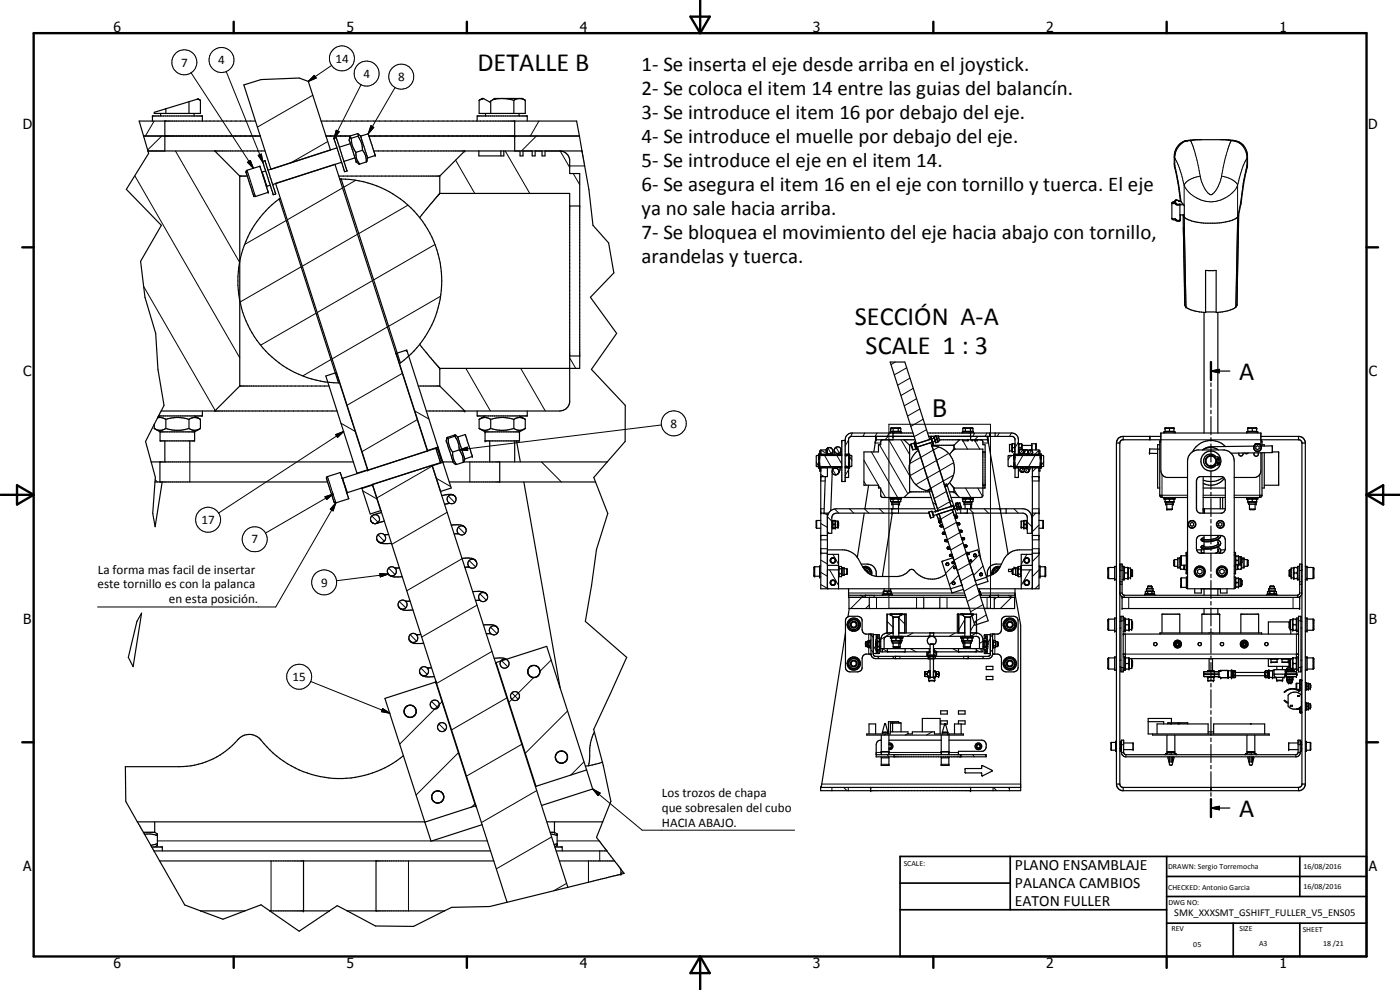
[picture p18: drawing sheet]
<svg xmlns="http://www.w3.org/2000/svg" width="420mm" height="297mm" viewBox="0 0 420 297" stroke-linecap="round" stroke-linejoin="round" font-family="sans-serif">
<defs><g id="words">
<g font-size="7.9">
<text x="143.3" y="21.2">DETALLE B</text>
<text x="256.5" y="97.4">SECCIÓN A-A</text>
<text x="259.8" y="106.3">SCALE 1 : 3</text>
<text x="371.9" y="113.9">A</text>
<text x="371.9" y="245">A</text>
</g>
<text font-size="7.2" x="279.9" y="125">B</text>
<g font-size="6.3">
<text x="192.5" y="21.3">1- Se inserta el eje desde arriba en el joystick.</text>
<text x="192.5" y="28.5">2- Se coloca el item 14 entre las guias del balancín.</text>
<text x="192.5" y="35.7">3- Se introduce el item 16 por debajo del eje.</text>
<text x="192.5" y="42.9">4- Se introduce el muelle por debajo del eje.</text>
<text x="192.5" y="50.1">5- Se introduce el eje en el item 14.</text>
<text x="192.5" y="57.3">6- Se asegura el item 16 en el eje con tornillo y tuerca. El eje</text>
<text x="192.5" y="64.5">ya no sale hacia arriba.</text>
<text x="192.5" y="71.7">7- Se bloquea el movimiento del eje hacia abajo con tornillo,</text>
<text x="192.5" y="78.9">arandelas y tuerca.</text>
</g>
<g font-size="4.7">
<text x="304.6" y="261.1">PLANO ENSAMBLAJE</text>
<text x="304.6" y="266.5">PALANCA CAMBIOS</text>
<text x="304.6" y="271.9">EATON FULLER</text>
</g>
<g font-size="4.2">
<text x="34" y="9.6">6</text>
<text x="104" y="9.6">5</text>
<text x="174" y="9.6">4</text>
<text x="244" y="9.6">3</text>
<text x="314" y="9.6">2</text>
<text x="384" y="9.6">1</text>
<text x="6.8" y="38.7">D</text>
<text x="410.6" y="38.7">D</text>
<text x="7" y="112.9">C</text>
<text x="410.8" y="112.9">C</text>
<text x="7" y="187.1">B</text>
<text x="410.8" y="187.1">B</text>
<text x="7" y="261.4">A</text>
<text x="410.8" y="261.4">A</text>
<text x="34" y="290.4">6</text>
<text x="104" y="290.4">5</text>
<text x="174" y="290.4">4</text>
<text x="244" y="290.4">3</text>
<text x="314" y="290.4">2</text>
<text x="384" y="290.4">1</text>
</g>
<g font-size="3.9">
<text x="54.3" y="20">7</text>
<text x="65.5" y="19.3">4</text>
<text x="100.7" y="18.8">14</text>
<text x="109.1" y="23.3">4</text>
<text x="119.5" y="24.3">8</text>
<text x="201.2" y="128.3">8</text>
<text x="60.5" y="157.2">17</text>
<text x="75.5" y="163.1">7</text>
<text x="29.4" y="172.1">La forma mas facil de insertar</text>
<text x="29.3" y="176.6">este tornillo es con la palanca</text>
<text x="96.3" y="176">9</text>
<text x="50.7" y="181.1">en esta posición.</text>
<text x="87.8" y="204.3">15</text>
<text x="198.6" y="239">Los trozos de chapa</text>
<text x="198.6" y="243.5">que sobresalen del cubo</text>
<text x="198.6" y="248">HACIA ABAJO.</text>
</g>
<text font-size="3.1" x="352.4" y="275">SMK_XXXSMT_GSHIFT_FULLER_V5_ENS05</text>
<g font-size="2.4">
<text x="271.2" y="259.7">SCALE:</text>
<text x="350.6" y="260.8">DRAWN: Sergio Torremocha</text>
<text x="391.2" y="260.6">16/08/2016</text>
<text x="350.6" y="267">CHECKED: Antonio Garcia</text>
<text x="391.2" y="266.7">16/08/2016</text>
<text x="350.6" y="271.4">DWG NO:</text>
<text x="351.6" y="279.3">REV</text>
<text x="372" y="279.4">SIZE</text>
<text x="391" y="279.6">SHEET</text>
<text x="358.1" y="284.1">05</text>
<text x="377.9" y="283.8">A3</text>
<text x="397.1" y="283.8">18 /21</text>
</g>
</g></defs>
<g fill="none" stroke="#000" stroke-width=".35">
<path d="M45.8 36.3v-1.5h14.9v1.5M48.2 34v.8M49.5 36.3v9M49.8 32.6v1.4M56.7 30.5v3.5M58.2 34v.8M59.3 29.7l-2.6 .8M59.3 29.7l.8 .4M60.1 30.1v3.9h-13.8v-.3l10.4-3.2M76.7 36.3h-34.9l2.6 9M96.3 36.3h76.7l.9 4.5M143.2 36.3v-1.5h15v1.5"/>
<path d="M143.8 30.1v3.9h13.8v-3.9M145.1 29.6l-.4-.1-.9 .6M145.1 29.6l1.9 1 .3-.2M145.1 29.6l-1.3 .5M145.7 34v.8M147.3 30.4v3.6M147.9 29.9l-.6 .5M147.9 29.9l.5-.4h8.3l.9 .6M151.2 29.6l-3.3 .3M151.5 29.6l2.7 .5M154.2 30.1v3.9M154.5 36.3v9"/>
<path d="M155.5 29.6l-1.3 .5M155.7 29.6h.4M155.8 34v.8M156.4 29.6l1.2 .5M43.1 40.8h35M44.4 45.3h35.2M44.4 45.3l.2 .7-6.7 10.8 10.5 10.8-6.2 10.8 1.3 10.8 3.2 10.8 .7 10.8 1.8 10.8-.8 1.7M64.5 45.3l7.5 7.5M72 52.8v63M72 52.8h2.2M74 51.2l4-1.3 2.5 7.8-3.8 1.3a1.14 1.14 0 0 1-.9-1.3l-1.6-4.7a1.81 1.81 0 0 1-.2-1.8zM78.8 48.4l.7-.2 3.3 10-.8 .2z"/>
<path d="M79.7 51.3l-1.2 .2M80 55.9v.2M80.1 55.9h-.1M81.1 55.6l-1 .3M82 58.4h.1M82.7 55l17.8-5.7 27.8 86-17.9 5.8zM84.1 59.6l-.3 .1M97.8 40.8h7.4M99.2 45l-6.7-20.6-2.7-1-11.5 .5-5.1 1.6 8.1 25.3M100.2 41.5l.8-.1 3.2 9.9-.7 .2-.2-.2zM101.1 44.4l-20.7 6.7M101.7 52.8h30.3"/>
<path d="M102.4 53.7a30.6 30.6 0 0 1 28.7 21.2 30.6 30.6 0 0 1-10.9 34zM102.4 53.7l-.4 .1M102.5 48.7l-20.7 6.7M103.4 51.4v.1M105 41.1l-.2 1.1 2.1 6.3 1 .7M105.1 40.9v.1M105.1 41l-.1 .3 .4 .2M105.2 43.1l-3.4 1.1M105.2 41.4h.1M105.4 41.5a6.8 6.8 0 0 0 1.4 4.2M106.5 47.4l-3.3 1M106.8 45.7v.6a4.8 4.8 0 0 0 1.1 2.9"/>
<path d="M107.4 40.9l.2 .2a6.3 6.3 0 0 1 1.2 4M107.4 40.9l-2 .6M107.6 40.7l-.2 .2M107.6 40.3l-.4-.2-2.1 .8M107.6 40.6v.1M107.6 40.3v.3M107.6 40.3l.6 .6M108.2 40.8h.2M108.2 40.9l2.3-.8 1.9 5.9 .2 .7-2.3 .7M108.2 40.9l2.1 6.5M108.8 45.1l.9 1.6 .2 1.9M108.8 45.1l-2 .6"/>
<path d="M109.9 48.6l-2 .6M110.3 47.4l-.4 1.2M110.7 40.8h63.2M112.2 45.3h62.5M131.9 58.1l39.1-.1v62.7a3 3 0 0 1-3 2.6h-40.1M131.9 58.1l-6 7.2M132 52.8v5.3M139.5 45.3l-7.5 7.5M143.7 45.3v1.5h7.5v-1.5M150.3 45.3v1.5M156.1 45.3v1.5h.9v-1.5M159.7 45.3v1.5h.9v-1.5"/>
<path d="M162.7 45.3v1.5h.9v-1.5M168 45.3a3 3 0 0 1 3 2.6v4.2h3v58.4h-42.1M173.9 40.8l.8 4.5M174.7 45.3l2 11.5 1.3 10.8 4.7 5.3 1.5 9-7 7.3 7.9 10.8-7.6 10.8 10.2 10.8-.1 10.9-5.4 6.1M174.7 45.3h.1M355.5 42.3l3.4-.4 9.3 .1a5.4 5.4 0 0 1 6 3.5l.2 1.1a20.4 20.4 0 0 1-1 7.5l-.9 6.5-1 4.4M355.5 42.3a4.8 4.8 0 0 0-3.1 4.7l.1 2.9 1.1 5.6 .6 4.7 1.2 1.5v3.5M357.3 42.2l-1.8 .1M80.7 62.3l3.1-2.6 17.8 55.2a30.6 30.6 0 0 1-28.1-19.3 30.6 30.6 0 0 1 7.2-33.3zM171 61.8h3M352.9 65.9v.1M352.9 66l.1 .1"/>
<path d="M353.7 60.4h.7M353.9 60.4l-.4-.3h-.7a.59 .59 0 0 1-.9 .6l-.2 .2v4.6l.3 .4 .9 .1M354 61.3h.1M354.1 61.3v3.2h1.3M354.2 64.5l-.1 1.7-.8 .1-.4-.3M371.5 65.1a8.6 8.6 0 0 1-5.5 1.8 18.6 18.6 0 0 1-8.9-.8l-1.7-.9M371.8 64.5l-.6 27.2a4.9 4.9 0 0 1-3.8 1.8l-2.4 .3v-12.6h-3.2v12.6l-.6-.1a9.7 9.7 0 0 1-5.4-1.8l-.3-.5-.4-26.9 .3 .7M361.3 93.7v36.2M361.8 93.6h3.2M365.5 93.7v36.2M72 115.8l-7.5 7.5M72 115.8h26.8"/>
<path d="M100.9 111.8l9.4 29.2M100.9 111.8l-3.1 1 9.3 29.2M100.9 111.8h.1M118.8 106h.1M118.9 106l9.4 29.2M118.9 106l3.2-1 9.3 29.2M125.5 115.8h6.5M125.9 103.3l6 7.2M132 110.5v5.3M132 115.8l7.5 7.5M171 106.8h3M363.4 111.3l2.5-.5v1z"/>
<path d="M363.4 108.6v5.4M363.4 114.9v1.1M363.4 116.8v5.4M363.4 111.3h5.7M45.4 138.6h60.7M45.4 138.6l1.2 4.7-.1 1.3M46.3 127.3l-2.6 5.2 1.7 6.1M46.3 127.3v1.3M46.3 128.6l1.5 .5h.9l1.1-.5M46.3 128.6l1.7 1M47.3 125.4l-1 1.9M47.3 125.4l1.2-.1 1.3 .5"/>
<path d="M47.4 125.2l-.1 .2M47.6 124.8l-.2 .4M48 138.6v6M48 129.6h10.4M48 129.6v2.7h10.4v-2.7M48 124.8l-.6 .4M48.4 123.3h52.8M48.4 123.3l-.8 1.5M49.5 132.3v6.3M49.8 125.8v2.8M49.8 125.8l3-.5 2.1 .1 1.8 .4M49.8 128.6l1.4 .3a11.4 11.4 0 0 0 5.5-.3"/>
<path d="M56.7 125.8a2.92 2.92 0 0 1 3.4 0M56.7 125.8v2.8M56.7 128.6l.2 .1a2.89 2.89 0 0 0 3.2-.1M57 132.3v6.3M58.4 124.8l1.7 1M60.1 125.8v2.8M60.1 128.6l-1.7 1M60.7 123.3v1.5h-13.1M128.3 135.2v.1M129.7 139.6v.1M129.7 139.7l2.5 7.7M129.7 139.7h.1"/>
<path d="M130.8 134.5l-28.2 8.9M130.8 134.5l1.4 4.3M130.8 134.5l.6 .3M131.4 134.8l1.1 3.4M131.4 134.8h.1M131.4 134.2l-3.1 1M131.4 134.2l1.5 4.4M132.2 138.8l-28.1 9.2M132.2 138.8h.1M132.5 138.2h.1M132.5 138.2l-.3 .6M132.9 138.6h3.1"/>
<path d="M132.9 138.6v.1M132.9 138.7l-3.2 1M132.9 138.7l2.5 7.7-3.2 1M134.1 131.4a6.4 6.4 0 0 0 .8 3.7l1.1 3.5M134.1 131.4v.1M134.1 131.4h.1M134.1 131.5h.1M134.2 131.5h.3M134.5 131.5a6.4 6.4 0 0 0 1.3 4.1M135.8 135.6a5.1 5.1 0 0 0 1.2 3.8M136 138.6v.2M136 138.8h.1"/>
<path d="M136 138.8l.7 .6h.3M136.5 130.9l1 1.9 .3 2.2M136.5 130.9l-2 .6M136.8 130.6l.6 .5M136.8 130.6l-.3 .3M136.8 130.6h-.4l-2.2 .8M137.4 131.2h.1M137.4 131.1v.1M137.4 131.2l2.1 6.5M137.8 135l.4 .7a5.1 5.1 0 0 1 .8 3M137.8 135l-2 .6M139 138.7l-2 .7"/>
<path d="M139.2 138.6h43M139.5 137.7h.1M139.5 137.7l-.2 .8-.3 .2M139.6 130.4l2.2 6.5-2.3 .8M139.6 130.4h.1M139.6 130.4l-2.2 .7M143.2 123.3v1.5h15v-1.5M143.8 125.8a2.97 2.97 0 0 1 2.3-.5l1.2 .5M143.8 125.8v2.8M143.8 128.6l1.5 .5h.8l1.2-.5M143.8 128.6l1.8 1M145.6 129.6h10.3"/>
<path d="M145.6 129.6v2.7h10.3v-2.7M145.6 124.8l-1.8 1M147 132.3v6.3M147.3 125.8a11.1 11.1 0 0 1 6.9 0M147.3 125.8v2.8M147.3 128.6l.5 .1a11.3 11.3 0 0 0 6.4-.1M150 138.6v6M154.2 125.8v2.8M154.2 125.8a2.92 2.92 0 0 1 3.4 0M154.2 128.6l.3 .1a2.82 2.82 0 0 0 3.1-.1M154.5 132.3v6.3M155 132.3l1.2 6.3"/>
<path d="M155.9 124.8l1.7 1M157.6 125.8v2.8M157.6 128.6l-1.7 1M182.2 138.6l-4 4.7 .5 1.3M245.6 136.7l-.6 .1v3l.6 .2M245.6 139.6h.4M245.6 137.1h.4M246 140h6.6M246 136.7h6.6M246 136.8h.1M246 139.9h.1M246.3 135.3h-.3v2.8h-.4v-1.9h.4"/>
<path d="M246.3 136.2l.1 .1M248.1 134.7l-.2 .3M248.3 136.3v-1.3h-2v1.3l5.4 .1M248.3 134.5a.96 .96 0 0 0 .1 1.6M248.4 136.1h1M248.4 134.4h1.1M248.4 136.2l.1 .1M248.4 136.1v.1M248.8 134.3l-.6 .3M249.1 134.3l.3 .1a.92 .92 0 0 1 .5 1.1M249.3 136.2v.1M249.4 136.1v.1"/>
<path d="M249.9 135.5l-.5 .6M249.9 135.5v.8M250.4 134.9v.2M250.4 135.1l-.1 1.2M250.4 134.8v.1M250.5 134.6a1 1 0 0 1 1.6-.2 1 1 0 0 1-.3 1.6 1 1 0 0 1-1.4-.9M250.5 134.6l-.1 .3M250.6 134.5l-.1 .1M251.7 140l-.2 .3h-5.2v36.4h39M251.7 136.4v.3M252.4 135.3v1M252.6 136.3l-.9 .2"/>
<path d="M253.6 140h1.1M253.6 136.3h1.1M253.6 136.7h1.1M253.6 139.9l.4 .1M254 136.7l-.4 .1M254.5 136.3l.2 .2M254.6 136.7l.1 .1M254.7 139.5h.3M254.7 139.9l-.1 .1M254.7 137h.3M254.7 138h.3M255 136.7l.6 .1v3l-.6 .2"/>
<path d="M262.9 132h11.7M262.9 132l-.7 3.6M262.9 132h.1M263 132v-1.1l-.3 1.6M264.8 132l-.5 .4v1h-.7v2.2h-4.3v10h4.3v.8h.7v2.4l.7 .5h14.5M267.2 129.9v-.3h3.3v.3M267.5 128.4h2.7l.1 .1v.9h-3v-.9M267.5 128.4l-.2 .1M267.7 129.4v.2M267.8 128.4l.2 .1M268 129.9v2.1M268 128.5v.9"/>
<path d="M268.4 128.4l-.4 .1M269.2 128.4l.4 .1M269.6 128.5v.9M269.8 128.4l-.2 .1M269.9 129.4v.2M271.3 132l1.7 1.6M273 133.6v14M273 133.6h.5M273.9 134.9h.1M274 129.9h-18.4a2 2 0 0 0-2 2.1v12.5h-1v-12.3h1M274.4 130.9h-19l-.7 .8v6.3h.3v-1.7h-.3M274.4 133.3l-.1-.3-.9 .3 .5 1.6"/>
<path d="M274.4 133.3h.1M274.4 133.3l.3 1M274.6 135.9l1-.8 4 12.3a6.8 6.8 0 0 1-6.2-4.1 6.8 6.8 0 0 1 1.2-7.4zM274.7 133.3l.3 .9M274.7 133.3h-.2M274.7 134.3l.2 .4-1 .2M274.8 134.3h.1M274.9 133.2l-.3-.6h-.1l.2 .7M274.9 133.2l.3 1M275 134.2l.2 .6M275 134.2l-.2 .1M275.2 134.2l.2 .5-.2 .1"/>
<path d="M275.2 134.8h.1M275.7 135.1h-.1M278.4 129.9h25.2a2 2 0 0 1 2 2.1v4.3M279 131.9l-7.4-23.3h-4.4l7.8 24.5M279.5 131.7l-4.6 1.5M279.6 133.6h6.7M279.6 131.7l-.2-.6h-.1l.5 1.6M279.6 131.7l.3 .9M279.7 133.8l5.8 18.1M279.7 133.8a6.8 6.8 0 0 1 6.4 4.7 6.8 6.8 0 0 1-2.4 7.5M279.7 133.8h-.1M279.8 132.7l.1 .5"/>
<path d="M279.8 132.7l-4.6 1.5M279.9 132.6l.2 .5-.2 .2M279.9 133.2v.1M280.3 131l.6 1.8M280.3 130.9l.1 .2M280.4 131.4l-.8 .3M280.4 131.1l.3 .9M280.7 132.4l-.8 .2M280.7 132l.2 .7M280.8 130.8l-2.1 .1M280.8 130.8h.1M280.9 130.9l.6 1.5"/>
<path d="M280.9 132.8h.1M280.9 130.8l.1 .1M280.9 130.9l-.5 .2M280.9 130.8v.1M281 130.9h.1M281 130.9l.1 .4M281 131h.1M281.1 131.4l.1 .5M281.2 131.9l.2 .7M281.2 131.9l-.5 .1M281.4 132.6l-.5 .1M281.5 132.4l-.1 .2"/>
<path d="M281.5 130.8l.5 1.4-.5 .2M281.5 130.8l.1 .1M281.5 130.8l-.5 .1M281.6 130.9h22.3l.7 .8v5M281.9 132h14.5l.2 .7M286.3 134.7h8.7v14.1l-.7 .5h-8.9M286.3 133.6v1.2l-1.3 1.6M288 132l-1.7 1.6M288.8 129.9v-.3h3.3v.3M288.9 132v.2h1.7v-.2M289.4 129.4v.2M289.5 128.4l.2 .1"/>
<path d="M289.7 128.5v.9M290.1 128.4l-.4 .1M290.4 132v.2M290.9 128.4l.3 .1M291.2 128.5v.9M291.3 129.9v2.1M291.5 128.4l-.3 .1M291.6 129.4v.2M291.7 132v.2h.2v-.2M291.8 128.4h-2.7l-.1 .1v.9h3v-.9M291.8 128.4l.2 .1M292.5 132v.2h.2v-.2"/>
<path d="M293.1 132v.2l.2-.2M294.5 132l.5 .4v1h.6v13h-9.3M295 135.6h.6M296.3 132v-1.1l.3 1.8M296.4 131h.1M296.4 131.2h.1M296.6 132.7l3.5 20M297 129.9v1M298.7 129.9v1M303.7 133.3l.1-.2h.7l.1 .2M303.7 133.3h-.7v2h.7M303.7 133.3v2"/>
<path d="M303.7 135.3l.1 .2h.7l.1-.2M303.9 134.3h.5M303.9 133.1v2.4M304.2 136.8l-1.5-.1-.2 .1v3l.2 .2 1.5-.1M304.2 139.6h.4M304.2 137.1h.4M304.2 138.6h.4v1.8h-.4zM304.2 136.2h.4v1.9h-.4zM304.4 133.1v1.2M304.4 134.3v1.2M304.6 140h7.6M304.6 136.7h7.6"/>
<path d="M304.6 140v3.3h1v-3M304.6 136.3h1.9l.2 .4M304.8 136.3l-.2 .2M305.6 133.3l.2-.2h.8l.1 1.6M305.8 135.4a.67 .67 0 0 0 .6 .7 .67 .67 0 0 0 .8-.4M305.8 134.3h.7M305.8 134.3v1.2l-.2-.2M305.8 133.1v1.2M306.5 140l.2 .3h5.1v36.4h-18.4M306.5 133.1v1.2M306.5 134.3l.1 .4M306.7 140l-.2 .3h-1.9"/>
<path d="M306.7 133.6h3M307 135h.6M307.1 135l.1 .3M307.2 135.3l-.1 1M307.2 135.3a.67 .67 0 0 0-.8-.5 .67 .67 0 0 0-.6 .6M307.2 135.4v.1M308.2 135h1.5M308.5 136.2v.1M308.6 135.8l.3 .5M308.6 135.5l-.1 .6M308.6 135.7l-.1 .6M308.9 136.3h.7"/>
<path d="M308.9 136.3h.1M309.6 136.3h.1M309.7 135.2v.1a.6 .6 0 0 1-.1 1M309.7 135.2l-.7-.2-.4 .5M309.8 136.3v-1.3h2v1.3h-5.1l-.2 .4M311 135v-1.8l-1.3-.1v2.1M311.8 135.3h.3v1.4M311.8 136.1l-.1 .2M312.1 140v1.4h-.3M312.2 139.6h.3M312.2 137.1h.3M312.2 138.6h.3v1.8h-.3z"/>
<path d="M312.2 136.2h.3v1.9h-.3zM312.5 136.8l.5-.1 .2 .1v3l-.2 .2-.5-.1M335.1 132.9h1M335.1 132.9v102.3M337.1 130.9v1.1M345.1 130.9v1.1M348.1 133.4h-.7v13h.7M348.1 134.7h-3.1v1.3l2.4 .1M348.4 130.9l-11.7 .1a1.91 1.91 0 0 0-1.6 1.9M349.3 129.9v-.3h3.3v.3M349.7 128.4h2.6v1h-2.6zM349.8 129.4v.2"/>
<path d="M350 128.4l-.3 .1M350.6 128.4l.4 .1M351 128.5v.9M351.3 128.4l-.3 .1M351.9 128.4l.4 .1M352.1 129.4v.2M357.4 136l.7-.6 1.2-.4h8.2a3.4 3.4 0 0 1 2.9 3.3v38.4h-14v-38.4l.2-1.3zM361 135a4.1 4.1 0 0 1 4.7 0M363.4 123.1v1M363.4 125v5.4M363.4 131.3v1M363.4 133.2v5.4"/>
<path d="M363.4 139.5v1M365 138.1h1.1l-.3-.8-.3-.2h-.6a2.09 2.09 0 0 0-3-.3 2.09 2.09 0 0 0 0 3.1 2.09 2.09 0 0 0 3-.3h.6l.3-.3 .3-.7h-1.1M365.3 137.5l.4 .1-.1 .3-.3-.1zM365.3 138.8l.4 .1-.1 .3-.3-.1zM367.8 134a6.2 6.2 0 0 0-9.9 1.6M371.8 135.9a.67 .67 0 0 0 .6 .9 .67 .67 0 0 0 .6-.9M373.5 135.9l.5 .2 .6-.2M374.2 129.9v-.3h3.3v.3M374.5 128.4h2.6v1h-2.6zM374.7 129.4v.2M374.9 128.4l-.4 .1M375.5 128.4l.3 .1"/>
<path d="M375.8 128.5v.9M376.2 128.4l-.4 .1M376.3 133.9l.4-.8h1.4l.4 .8 3.3-.1v2l-12.4 .2M376.3 133.9l-12.8 .1-1.4 .3-1.2 .7M376.8 128.4l.3 .1M376.9 134l.5-.3 .5 .3v.6l-.5 .3-.5-.3zM377 129.4v.2M377.5 135.8a.66 .66 0 0 1 0 .9 .66 .66 0 0 1-.9 .1 .66 .66 0 0 1-.1-.9M378.4 130.9h11.5a2.03 2.03 0 0 1 1.8 1.8v102.8l-.2 .7-.5 .6-.9 .4h-53.4l-1.2-.7-.4-1.3M378.4 133.7v-3.8h-30v11.4a2.2 2.2 0 0 0 1.6 2h6.4M378.4 135.8v5.5a2.07 2.07 0 0 1-1.6 2h-6.4M378.7 133.9v-1.3l-.3-.6h11.5l.4 .1 .4 .6v102.8l-.4 .6-.6 .2"/>
<path d="M378.7 133.4h.7v.4M378.7 135.8v13.1l-.6 .4h-7.7M379.4 135.8v10.6h-.7M381.8 135.6h1.9v10h-4.3M389.7 130.9v1.1M390.7 132.9h1M46.5 144.6l-.7 9.5 .8 3.9 2.1-13.4M46.5 144.6h51.8M98 143.2l4.1-1.4 2.6 7.8-3.9 1.3a1.24 1.24 0 0 1-.9-1.3l-1.9-5.9zM107.1 142h.1M107.2 142v.1M108.6 146.6l2.5 7.6 3.1-1"/>
<path d="M108.6 146.4v.2M110.3 141l-3.2 1M110.3 141l.1 .1M111.3 156.2l.4 .6M111.5 156.6a1.33 1.33 0 0 1 .2-1.9 1.33 1.33 0 0 1 2 .3 1.33 1.33 0 0 1-.5 1.9M111.6 156.7l.1 .1M111.7 156.8l.2 .2M111.7 156.8l.3 .2M111.8 145.5l2.4 7.7M111.8 145.5l-3.2 1.1M111.8 145.4v.1M111.9 157l.3 .1"/>
<path d="M112 157h.2M112.2 157.1h.2M112.2 157h.8M113 157l-.3 .1M113.2 156.9l-.2 .1M113.2 157l-.3 .1M114.2 153.2h.1M114.5 153.8l-2.3 .6M115.3 156.3l-2.1 .7M132.2 147.4h.1M132.6 148.7l2.9-.4 .8 .3 .5 .8M134.8 144.6h43.9"/>
<path d="M135 151l-1.6 .3M135.4 157.5h2.1a2.24 2.24 0 0 1 2 .7M139.6 158.3l.1 .2M157.2 144.6l10.9 61.8M178.7 144.6l3.7 9.5-3.4 10.7-1.5 10.8-1.8 10.8 12.4 10.8-9.9 21.7 .2 .8M246 140.4h-.4v-1.8h.4v2.8h.3M246.3 154h2v22.7M246.3 156.2l-1.3 .1v2.1l1.3 .1M246.4 140.3l-.1 .1M247.7 143l-.4 11M248.3 140.3v2.7h-2M249.6 156.6h.2"/>
<path d="M249.6 158h.2M249.8 141.7a1.01 1.01 0 0 0 1.3 .7M249.8 141.7l-.5 11.5M249.8 140.3v.8M250 157.4v1.1M250 156.2v1.2M250 157.4h.6M250.1 140.7l-.3 1M250.1 140.3v.4M250.5 140.5h.4M250.5 140.5l-.4 .2M250.6 156.2v1.2"/>
<path d="M250.6 157.4v1.1M250.6 140.5h.1M250.6 140.5h-.1M250.6 140.3v.2M250.8 156.3h.7v2h-.7M250.8 156.3v2M250.8 156.3l-.2-.1-.8 .1v2l.1 .2h.7l.2-.2M250.9 140.5a.98 .98 0 0 1 .6 1.6M251.2 142.4l-.3 .1M251.3 140.3l-.4 .2M251.3 142.3l-.2 .1M251.4 142.2l-.2 .1"/>
<path d="M251.5 156.6l.2 .2-.2 1.2M251.7 140.2l.9 .1M252.2 140.3l-.4 1.4-.5 .6M253.6 140.3h1.1M254.7 140.4h.3v-1.9h-.3v4.8h-1.1M254.7 140.2l-.2 .1M259.4 154l-2.1 13.3M260.7 145.6l-1.1 7.1M267.2 149.3v.3h3.3v-.3M267.3 150.4h.7M267.3 149.8v.6M267.3 149.8h.7"/>
<path d="M267.3 150.4l.4 .3M267.7 150.7v.6h2.2v-.6M267.7 150.7h2.2M267.7 152.7v1.3M267.7 149.6l-.4 .2M267.8 154l-2.9 19M268 151.3v1.4M268 149.8h1.6M268 150.4h1.6M268 149.8v.6M269.6 150.4h.7M269.6 149.8v.6"/>
<path d="M269.6 149.8h.7M269.7 151.3v1.4M269.9 149.6l.4 .2M270.3 149.8v.6M270.3 150.4l-.4 .3M273 147.6l-1.7 1.7M273 147.6h5.9M278.8 154h-28.1l-.7 .4-.3 .7-.1 4.9h-1.3M278.8 154l.4 1.3M279.2 155.3h.1M279.4 146.7l-.7 .2 2.1 6.5M279.8 153.7l.3 1"/>
<path d="M279.8 153.7l-.1-.3-.9 .2v.4M279.8 153.7v.1M280.1 154.7l.1 .4M280.2 155.1h.1M280.2 155.1l-.9 .2M280.6 152.7h-29.6a2.71 2.71 0 0 0-2.7 2.2M280.8 153.4h.1M281.1 154.4h.1M281.1 154.4l.6 1.7 .7-.2M281.7 156.6l.1 .1M281.7 156.6l.1 .2M281.8 154.2l4-1.3 10.8 33.4-4 1.3-.9-2.9"/>
<path d="M281.8 154.2l9.7 30M281.8 154.2l-.7 .2M281.8 154.2l.6 1.7M281.8 156.7l.2 .1M281.9 156.2h.1M282 156.2l.3 .2-.2 .4M282.1 156.7v.1M282.3 158l.8 .1M282.4 155.9h.1M282.4 156l-.6 .3-.1 .3M282.6 157.5a.29 .29 0 0 0-.4 0 .29 .29 0 0 0 .1 .5M282.6 157.5v.5h-.3"/>
<path d="M282.6 156.6l-.8 .2M282.9 157.5h-.3M283.3 159.7h.3M283.4 145.4h.1M283.4 145.4l.7-.2 2.1 6.5M284.9 147.6h1.4M285 144.8l1.3 1.6v1.2M285.5 151.9l-6.2-19.1-3.9 1.3 6.1 19.1-.7 .2M285.8 152.9h.1M285.8 152.9l.6 1.7M286 151.8l.3 .9M286 151.8l.5 .9"/>
<path d="M286 151.8l-6.2 2M286.2 151.7l.1 1M286.2 151.7l-.7 .2M286.3 147.6l1.7 1.7M286.3 154.6h.1M286.3 152.7l-6.2 2M286.5 152.7h.7M286.5 152.7h.1M286.5 152.7l-.7 .2M286.5 152.7l.6 1.7-.7 .2M286.8 151l.4 1.7M286.8 151l.1 .1"/>
<path d="M286.8 151h.1M286.9 151.1l.3 .9M287 155.4l-.4 .1M287.1 156.9l.9 .1M287.2 152l.2 .8M287.2 154.9h-.2a.3 .3 0 0 0-.2 .4 .3 .3 0 0 0 .5 .1l.1-.3M287.2 152.7l.2 .1M287.2 154.9l.2 .2M287.2 154.9h-.7M287.3 150.9l.3 .5M287.3 150.9h.1M287.3 150.9l-.5 .1"/>
<path d="M287.3 150.9l-.4 .2M287.3 154.9l.1 .2M287.3 150.9l.2 .1M287.4 150.9h-.1M287.5 151l.5-.2 .5 1.5-.5 .1M287.5 151l.1 .4M287.6 151.4v.4M287.6 157.4l-.3 .1M287.6 151.8l-.4 .2M287.6 151.4l.4 1M287.6 151.8l.3 .9M287.8 159.1h.7"/>
<path d="M287.8 156.9h.1M287.9 152.7l-.5 .1M287.9 152.7h19.1a2.65 2.65 0 0 1 2.7 2.6v4.7h-1.4v-4.9l-.4-.7-.7-.4h-20.3M287.9 152.7h.1M288 157h-.4v.4M288 157a.29 .29 0 0 1 0 .5 .29 .29 0 0 1-.4-.1M288 152.4l-.1 .3M288 159.7h.3M288 150.9h.1M288.5 159.1h.1M288.6 159.1l.1 .1M288.6 159.2l.1 .1"/>
<path d="M288.6 159.2l-.4 .1v.3M288.7 159.2v.5l-.5-.1M288.8 149.3v.3h3.3v-.3M289 150.4h.7M289 149.8v.6M289 149.8h.7M289 150.4l.3 .3M289.3 150.7v.6h2.3v-.6M289.3 150.7h2.3M289.3 149.6l-.3 .2M289.6 151.3v1.4M289.7 150.4h1.5"/>
<path d="M289.7 149.8v.6M289.7 149.8h1.5M290.3 152.7v1.3M291.2 150.4h.8M291.2 149.8v.6M291.2 149.8h.8M291.3 151.3v1.4M291.4 151.3l.3 1.4M291.6 149.6l.4 .2M291.9 154l2.4 13.7M292 149.8v.6M292 150.4l-.4 .3"/>
<path d="M295 145.6h.6M300.3 152.7v1.3M300.4 154l2.1 12.2M302 152.7v1.3M304.6 140.2l.2 .1M306.4 140.5l.6-.1a.7 .7 0 0 1 .1 1.2M306.4 140.5a.66 .66 0 0 0-.3 .7 .66 .66 0 0 0 .7 .5M306.4 140.3v.2M306.7 140.3v.1M306.9 140.3v.1M307 141.6l-.2 .1M307.1 141.6h-.1"/>
<path d="M307.2 156.3h-.7v2h.7M307.2 156.3l.1-.1 .8 .1-.1 2.2h-.7l-.1-.2M307.2 156.3v2M307.4 157.4h.5M307.4 157.4v1.1M307.4 156.2v1.2M307.5 141.3l-.4 .3M307.8 140.5v.1M307.9 156.2v1.2M307.9 157.4v1.1M308.1 156.6h.2M308.1 158h.2"/>
<path d="M309.2 140.3a1.12 1.12 0 0 1-1.5 1.3 .68 .68 0 0 1 0-1 .68 .68 0 0 1 1 .2 .68 .68 0 0 1-.4 1M309.7 156.6h.1M309.7 158h.1M309.8 154h2M309.8 143h2M309.8 140.3v36.4M311.7 140.3l.1 .2M311.8 156.2h1.3v2.3h-1.3M349.3 149.3v.3h3.3v-.3M349.7 149.8h1.3M349.7 150.4h1.3M349.8 149.6l-.1 .1 .1 1"/>
<path d="M349.8 150.7v.6h2.3v-.6M349.8 150.7h2.3M350.2 152.8h1.6M350.2 151.3v1.5M351 149.8v.6M351 150.4h1.3M351 149.8h1.3M351.8 151.3v1.5M352.1 149.6l.2 .1v.8l-.2 .2M356.4 149.3h-7.7l-.6-.4v-16.3l.3-.6h-11.5l-.5 .2-.3 .5v102.8l.4 .6 .6 .2M357.2 157l.5-.2 .5 .2v.6l-.5 .3-.5-.3zM359.1 146.4h.1"/>
<path d="M359.1 149.3h.1M359.1 152.7l.3 .9 .7 .4h6.6l.7-.4 .3-.9M359.1 152.7h.1M359.1 144.1v.2M359.1 144v9M361.1 146.4h6.6M361.1 149.3h6.6M361.1 152.7h6.6M361.1 143v11M361.5 152.7v1.3M363.4 141.4v5.4M363.4 147.7v1"/>
<path d="M363.4 149.6v5.4M363.4 155.9v1M363.4 157.8v5.4M365.7 157l.5-.2 .5 .2v.6l-.5 .3-.5-.3zM366.2 149.3v3.4M366.9 149.3v3.4M367.1 143.3h.1M367.1 143.2l.6 1.1v8.4M367.1 143.2l-.4-.2h-6.6l-.7 .4-.3 .7M367.1 143.2a6.4 6.4 0 0 1-6 .9M367.4 143.5a5 5 0 0 1-6.3 1.5M374.2 149.3v.3h3.3v-.3"/>
<path d="M374.5 150.4h1.3M374.5 149.8h1.3M374.7 149.6l-.2 .1v.8l.2 .2M374.7 150.7v.6h2.3v-.6M374.7 150.7h2.3M375 152.8h1.7M375 151.3v1.5M375.8 149.8h1.3M375.8 149.8v.6M375.8 150.4h1.3M376.7 151.3v1.5M377 149.6l.1 .1-.1 1"/>
<path d="M113.2 162.1a1.36 1.36 0 0 1 1-2 1.36 1.36 0 0 1 1.5 1.6 1.36 1.36 0 0 1-2.2 .8M113.2 162.1l.5 .6 .9 .4 2.9-.1M113.2 162.1l.2 .3M115.3 160.4h1.4M116.3 171.8a2.18 2.18 0 0 0 1.8 1.3l2.6-.1M118.5 170.4h1.3M137.7 160.1l-1.4 .1M138.6 167.6l.4-.1a5 5 0 0 1 3.4 .4M139.5 170.2h1.4M141.9 177.5a6.5 6.5 0 0 1 3.7 .4M142.1 167.8a1.37 1.37 0 0 0-1.7 1.3 1.37 1.37 0 0 0 1.6 1.4 1.37 1.37 0 0 0 .9-2M142.3 167.8l.1 .1"/>
<path d="M142.4 167.9l.5 .6M142.9 168.5l.1 .2M145.6 177.9a1.35 1.35 0 0 0-2 1 1.35 1.35 0 0 0 1.6 1.6 1.35 1.35 0 0 0 1-2M145.6 177.9l.6 .6M244.3 172.8l.1 .1M244.4 172.9h1.6M246 170.1l-1.7 .1v2.6M246.3 169.8h-.3v3.3h.3M246.3 166h2M246.3 160.7h2M248.3 165h4.6a5.7 5.7 0 0 1 4.7 2.7 11 11 0 0 0 3 4.3l.4 .3M248.3 166.3h3.4v10.4"/>
<path d="M248.3 169.6h3.4M248.3 171h3.4M251.7 172.6l.2 .4M251.8 170l-.1 .3M251.9 170.6v-.6h.6v.6M251.9 172.2v.8M251.9 170.6v1.6M251.9 173h.6M251.9 172.2h.6M251.9 170.6h.6M252.5 170.6v1.6M252.5 172.2v.8"/>
<path d="M252.5 170l.2 .3M252.7 170.3h.6v2.3h-.6M252.7 170.3v2.3M252.7 172.6l-.2 .4M253.3 170.6h.9M253.3 172.3h.9M254.2 170.6v1.7M254.2 170.6l.1 .2-.1 1.5M254.7 176.7v2.5h35.2M254.7 178.6h35M254.8 179.2v3.4h36.2M258.5 169.2h1.8a2.69 2.69 0 0 1 2.7 3.1v.6"/>
<path d="M258.9 170.1a2.01 2.01 0 0 1 2.1 .3 2.01 2.01 0 0 1 .6 2.1M259 170.3h1.6l1 1.6-.3 .5M259.2 170.5a1.45 1.45 0 0 1 1.9 1.8M259.5 170.9l.8 .3 .3 .8M259.7 178.6v.6M259.7 171.1l.3 .1 .4 .7M260.9 179.2v3.4M261 172.3l.5 .2M264.8 178.6v-.3h3v.3M265.1 177.5h2.4M265.1 178.1h1.2M265.3 177.3h2"/>
<path d="M265.3 177.3l-.2 .2v.7l.2 .1M265.3 176.7v.6M266.3 178.1h1.2M266.3 177.5v.6M267.3 176.7v.6M267.3 177.3l.2 .2v.7l-.2 .1M277.2 179.2v3.4M282.1 179.2v3.4M282.8 160l.3 .3M282.8 160l.1-.3 .5 .1-.3 .5M283.1 160.3h.7M283.5 162.3l.4 .2"/>
<path d="M283.9 172.3a6.8 6.8 0 0 1-9.8-1.4h-.9l-1.6 1.4-2.1 .7h-6.4l-1.6-.5M283.9 162.5h.6M283.9 169.3l.3 .4h.2M283.9 169.2l.4 .5M284 169.1l-.1 .2M284 161.9l.1 .1M284 162l-.1 .5M284 162l-.4-.1-.1 .4M284.3 164.6l.2 .1M284.3 164.6v-.3l.4-.2 .1 .3-.3 .3M284.3 168.9l-.3 .3M284.3 168.9l.3 .1"/>
<path d="M284.3 168.9l-.3 .1M284.3 161.9l-.2 .1M284.5 164.7l.7 .1M284.6 169l.1 .2M284.6 169l.2 .2M284.7 169.2l-.3 .5M284.8 164.2h.3M284.8 169.2l-.4 .5M285 166.8l.2 .1M285.2 166.9l.8 .1M285.3 176.7l.4 1.2 3.4-1.1M285.4 166.4l-.5 .2 .2 .3"/>
<path d="M285.4 166.4l.1 .4-.4 .1M285.4 166.4h.4M285.8 175l.4 .4M285.9 174.8l-.1 .1M286 174.6l-.2 .5 .5 .3M286 174.6l.5 .1M286 167.3l-3.4 1.1 2.7 8.3M286 167.3l2.7 8.3M286 174.6l-.1 .1M286 174.6l.5 .2M286.1 167.3h-.1M286.2 170.2l.4-.1 .1 .5-.5-.1z"/>
<path d="M286.4 175.3l-.1 .1M286.5 174.8v.4l-.2 .2M286.5 174.8v.5M288.5 161.3h.6l.4 .3M288.7 161.9h.3M288.7 175.6l-3.4 1.1M288.7 175.6h.1M289.2 163.5h.6l.4 .3a.32 .32 0 0 1-.2 .4 .32 .32 0 0 1-.4-.2l.3-.4M289.4 161.4a.29 .29 0 0 0-.5 .1 .29 .29 0 0 0 .2 .4 .29 .29 0 0 0 .4-.3M289.4 164.1h.3M289.4 161.5l.1 .1M289.9 165.7l.8 .1"/>
<path d="M290 163.6h.1M290 166h.1M290 163.6l.1 .1M290.1 166l2.6 8.3M290.1 166l3.3-1 2.7 8.2M291.1 168l.4 .1v.4l-.5-.1zM292.2 166.6l.2 .4 .5-.1M292.2 166.6v.2M292.3 166.9l.2 .1M292.3 166.3l-.1 .3M292.5 166.2l-.2 .2M292.7 166.2l.3 .3"/>
<path d="M292.7 174.3h.1M292.7 166.2l-.4 .1M292.9 166.4l.1 .2M293 166.5l-.1 .4M293 166.7l-.1 .1M293.7 177.3h.3M293.7 177.5h.5M294 177.3l.2 .2-.2 .8h.5v.3M294 176.7v.6M294 172.5l.1 .1M294 172.2v.3M294.1 178.6h10.5"/>
<path d="M294.1 172.1l-.1 .1M294.2 178.1l-.2 .1M294.2 172l.2-.1 .4 .2M294.5 172l-.5 .2M294.8 172.1l-.3 .6-.5-.2M294.8 172.1v.5l-.6 .1M296.1 173.2l-3.4 1.1M296.1 173.2l.4 1.3-3.4 1.1M298.4 179.2v3.4M299.4 171.2l-.5 .5M299.6 178.6v.6M299.6 170.9l-.7 .3-.2 .7"/>
<path d="M299.6 170.9l-1.6 1.4-2 .6M299.9 170.5a1.47 1.47 0 0 0-1.7 1.7M299.9 170.5l-.3 .4M300 170.3h-1.3l-1 1.6 .3 .4M300.2 170a2.02 2.02 0 0 0-2.5 2.5M300.6 169.2h-1.6a2.82 2.82 0 0 0-2.7 3.4l-.1 .3M302.5 166.3a9.6 9.6 0 0 0-2.6 4.2M303.4 170.8l.2 .7M303.8 170.8h-1.1v.7h1.1M303.8 170.8l.2 1.5M304 170.6h.8l-.5-.4v.4M304 172.3h.8"/>
<path d="M304 170.6v1.7M304 170.6l-.2 .2M304.5 179.2v3.4h-9.2M304.6 178.2l1.7 9.4v49.6h-60v-.9M304.6 176.7v2.5h-10.3M305.4 170.3h-.6v2.3h.6M305.4 170.3v2.3M305.4 172.6l.2 .4M305.6 170h.7M305.6 173h.7M305.6 172.3v.7M305.6 170.7v1.6"/>
<path d="M305.6 170v.7M305.6 170l-.2 .3M305.6 172.3h.7M305.6 170.7h.7M306.3 170v.7M306.3 170.7v1.6M306.3 172.3v.7M306.3 170l.2 .3M306.5 172.6l-.2 .4M306.5 169.6h3.3M306.5 171h3.3M309.8 166h2"/>
<path d="M309.8 160.7h2M309.8 165l-4.9 .1-1 .3-1.4 .9M309.8 166.3h-3.3v10.4M311.8 169.8h.3v3.3h-.3M312.1 170.1h1.5l.2 .1v2.6l-1.7 .1M334.5 170.3h-1.8l-.2 .2 .1 3 1.9 .1M335.1 169.9h-.6v4h.6M336.1 170.9h.1M336.1 172.9h.1M336.8 179.2h53.2v3.4h-53.2zM336.8 169.9h.5v4h-.5M337.2 179.2l-.7-.3-.4-.7v-9h.7v8.7l.2 .5 .4 .2h52l.6-.3v-.4v-8.7h.7v9l-.4 .7-.7 .3"/>
<path d="M337.3 173.4l.1 .2h1.1l.2-.2M337.3 170.4l.1-.1h1.1l.2 .1M337.6 171.9l-.2 .9 .2 .8M337.6 170.3l-.2 .8 .2 .8M337.6 171.9h.8M338.4 170.3v1.6M338.4 171.9v1.7M338.7 170.4h.6v3h-.6M338.7 170.4v3M339.3 170.9h.4M339.3 172.9h.4M339.7 170.9v2"/>
<path d="M339.7 170.9l.2 .2v1.6l-.2 .2M343.6 178.6v-.3h3v.3M343.7 177.5h2.7M343.7 178.1h.7M343.7 178.1l.4 .2M343.7 177.5v.6M344.1 177.3v-.6h2v.6M344.1 177.3h2M344.1 177.3l-.4 .2M344.4 177.5v.6M344.4 178.1h1.3M344.4 176h1.3"/>
<path d="M344.4 176l.1-.1 1.2 .1M344.4 176v.7M345.7 176v.7M345.7 177.5v.6M345.7 178.1l.2 .1M345.9 178.2h.1M346.1 177.3l.3 .2M346.4 178.1l-.5 .1M346.4 178.1l-.3 .2M346.4 177.5v.6M352.5 167.9l-.2 .2v1.6l.2 .2M352.5 167.9v2"/>
<path d="M352.5 169.9h1M352.5 167.9h1M354.1 167.4v3M354.1 167.4h-.6v3h.6M354.1 170.4l.2 .2M354.2 167.3l.2 2.2M354.3 170.6l.1 .2M354.3 167.2l-.2 .2M354.3 167.1v.1M354.4 170.8h.8M354.4 169.5l-.1 1.1M354.4 167l-.1 .1"/>
<path d="M354.4 169.5l1.7 .1M355.2 169.6l.1 1M355.3 170.6l-.1 .2M355.5 169.6v1.3h.5M355.5 170.4l-.2 .2M356 169.6v2.4l.4 .1M356.1 173.4l-1.7 .1v2.6l1.7 .1M356.1 166.8h-1.7v2.7M356.4 166.5h-.3v3.3h.3M356.4 173.1h-.3v3.4h.3M356.4 165.7l-.4 .1v1M358.6 176.7v1.2h1.9v-1.2"/>
<path d="M359.1 165h2.2M359.4 171.1l.7-.4 .7 .4v.8l-.7 .4-.7-.4zM359.4 161l1-.3h6.3a1.26 1.26 0 0 1 1 1.3v2.9l-.3 .7-.5 .3-6.8 .1-.7-.4-.3-1v-2.6zM360.5 165v1M361 164h.1M361 161.8l.3 .1M361 164l.3 .1M361.3 160.7v1.2M361.3 162.5v1.6M361.3 164.7v1.3M361.3 176.7v1.9M361.3 165.8l-.6 .2"/>
<path d="M363.4 164.1v1M363.4 166v5.4M363.4 172.3v1M363.4 174.2v5.4M365.5 162l.2 .1a1.02 1.02 0 0 1 .1 1.8 6.6 6.6 0 0 1-5 .6 .5 .5 0 0 1-.3-.6 .5 .5 0 0 1 .6-.3h.2M365.5 162.7h.1a.63 .63 0 0 1 0 .7 .63 .63 0 0 1-.6 .3l-1.8 .4h-1.9M365.5 160.7v.5M365.5 161.9v1.5M365.5 164.1v1.5M365.5 176.7v1.9M365.5 165h.1M365.5 164.2l.8 .8"/>
<path d="M365.5 165.6l-.7 .4M365.5 164.9l.1 .1M365.5 161.2l-1.5 .6-2.7 .1M365.6 165l.1 .4-.2 .2M365.7 160.7l-.2 .5M366.1 171.1l.6-.4 .7 .4v.8l-.7 .4-.6-.4zM366.3 165.6v.4M366.3 176.7v1.2h1.9v-1.2M366.3 165h1.4M366.3 165v.5l-.3 .5M366.3 160.7a2.28 2.28 0 0 1-2.4 1.7l-2.2 .2a.81 .81 0 0 1-.8-.2 .81 .81 0 0 1-.3-.8l.7-.3M370.4 166.5h.3v3.3h-.3"/>
<path d="M370.4 173.1h.3v3.4h-.3M370.4 165.7l.4 .1v1.1M370.7 176l.1 .1 1-.1M370.7 173.7l.1-.2 1 .2M370.7 169.3l.1 .2h1.6M370.7 167l.1-.2 1 .2M370.8 169.4v2.6l-.4 .1M371 174.8v1.3M371 173.5v1.3M371 174.8h.5M371 168.1v1.4M371 166.8v1.3"/>
<path d="M371 168.1h.5M371.3 169.5v1.4h-.5M371.3 170.4l.2 .2M371.5 170.6l.1 .2h.8M371.5 173.5v1.3M371.5 166.8v1.3M371.5 168.1v1.4M371.5 174.8v1.3M371.6 169.5l-.1 1.1M371.8 167v2.3M371.8 173.7v2.3M371.8 173.7h.6v2.3h-.6"/>
<path d="M371.8 167h.6M371.8 169.3l-.1 .2M372.4 167v2.3h-.6M372.4 169.5l.2 .5-.2 .8M372.4 167l.1 .1M372.4 167.3l.3 .2-.1 1.5M372.4 174h.2M372.4 175.6h.2M372.4 169h.2M372.5 167.1v.1M372.5 167.2l.2 .2h.6v3h-.7M372.5 169l-.1 .5"/>
<path d="M372.6 167.3v1.7M372.6 174v1.6M372.6 174l.1 .2v1.3l-.1 .1M372.6 168.9v1.5M372.6 170.4l-.2 .4M373.3 169.9h1M373.3 167.9h1M374.3 167.9l.3 .2v1.6l-.3 .2M374.3 167.9v2M380.2 178.6v-.3h3v.3M380.4 177.5h2.7M380.4 178.1l.5 .1"/>
<path d="M380.4 178.1l.4 .2M380.4 177.5v.6M380.8 177.3v-.6h1.9v.6M380.8 177.3h1.9M380.8 177.3l-.4 .2M380.9 178.2h.1M381.1 176h1.3M381.1 176l.1-.1 1.2 .1M381.1 176v.7M381.1 177.5v.6M381.1 178.1h1.3M381.1 178.1l-.2 .1"/>
<path d="M382.4 176v.7M382.4 177.5v.6M382.4 178.1h.7M382.7 177.3l.4 .2M383.1 178.1l-.4 .2M383.1 177.5v.6M387.1 170.9h.4M387.1 170.9v2M387.1 170.9l-.2 .2v1.6l.2 .2M387.1 172.9h.4M388.2 173.4l.1 .2h1.1l.1-.2M388.2 170.4h-.7v3h.7"/>
<path d="M388.2 170.4l.1-.1h1.1l.1 .1M388.2 170.4v3M388.4 171.9h.8M388.4 171.9l-.1 .7 .1 1M388.4 170.3l-.1 .6 .1 1M389.2 171.9l.2 .7-.2 1M389.2 170.3l.2 .6-.2 1M390 169.9h-.5v4h.5M390.7 170.9h.1M390.7 172.9h.1M391.7 169.9h.5v4h-.5M392.2 170.3h1.9l.2 .2-.1 3-2 .1"/>
<path d="M42.5 184l-2.5 16-1.5-2.8 2.6-10.8zM119.5 181.8l.2 .3M119.7 182.2l.5 .5a5.8 5.8 0 0 0 3.7 .3M121.7 180.4h1.4M122.8 191.8l.4 .6M123.3 192.6l1.2 .5 2.7-.1M124.9 190.4h1.4M144.1 180.1l-1.4 .1M145.1 187.5h2.8l1 .4 .4 .4M148.3 197.5l2-.1 1.7 .4M148.9 198.8l15.2-4.9 12 37.1M148.9 198.8l12 37.1"/>
<path d="M148.9 198.8l-.2 .1M149.4 188.5l.1 .2M149.5 188.7a1.37 1.37 0 0 0-2.1-.7 1.37 1.37 0 0 0 0 2.2M149.5 188.7a1.39 1.39 0 0 1-.6 1.6 1.39 1.39 0 0 1-1.7-.2l-1.2 .1M160.4 199.6a1.8 1.8 0 0 1 1.5 2.6 1.8 1.8 0 0 1-2.9 .5 1.8 1.8 0 0 1 .5-2.9l.6-.1M253.7 189.9l-7.1 45.3-.3 1.1M254.9 182.6l-.4 2.4M255.3 185.8h1.9l.9 1.7-.9 1.6h-1.9l-.5-.8a.92 .92 0 0 1-.5-.9 .92 .92 0 0 1 .5-.8zM255.3 197.4h1.9l.9 1.7-.9 1.6h-1.9l-.8-1.2a.48 .48 0 0 1 0-.8zM259.8 192.8h.1M259.8 192.8v1M259.8 193.8h.1"/>
<path d="M260.4 192.5h-.5v1.5h.5M260.4 192.5v1.5M260.4 194l.2 .3M260.6 192.3h.1M260.6 192.3v.4M260.6 192.7h.1M260.6 192.2h.5M260.6 192.2v.1M260.6 192.7v1.1M260.6 193.8v.5M260.6 192.2l-.2 .3M260.6 194.3h.5"/>
<path d="M260.6 193.8h.5M260.6 192.7h.5M261.1 192.2v.5M261.1 192.7v1.1M261.1 193.8v.5M261.1 192.2l.1 .3M261.2 194l-.1 .3M261.4 196.3h-1.6l-.9 .5-.2 .8v2.9l-.4 .7-.9 .4-2.9-.1a1.23 1.23 0 0 1-.8-1.2v-14l.4-1 .9-.4h2.4l.9 .4 .4 .7v2.9l.2 .8 .9 .5h2.3v6.2l.3 .4 16.7 .2M261.4 196.3a1.37 1.37 0 0 0 1.3 1.3h16.1M261.4 190.2v6.1M261.4 192.1h-.2v2.3h.2M262.1 190.4h1.6l.2 .2v.9h-.4v-.7h-.5l-.3 2.5 .3 2.4h.5v-.7h.4v.9l-.1 .2h-1.7"/>
<path d="M262.8 192.4v1.7M263.3 192.2v2.2M263.3 194.3l-.2 .3v1h.3v-.7h.6v-.6M263.3 192.3l-.2-.4v-1h.3v.7h.6v.7M263.4 192.5h.5v1.5h-.5zM263.4 192.6h.5M263.4 193.9h.5M264 192.2v2.2M264.1 194h.2M264.1 192.5h.2M264.3 194.6h14.8M264.8 194.6v1"/>
<path d="M265.3 194.6v-2.9l.8-.8h27.1l.8 .8v2.9M266.3 189.9a1.94 1.94 0 0 0-2 2v3.7h14.8v-2.3M266.3 194.6v1M267.2 184.3l.8 .8M267.2 190.9v.4h3.8v-.4M267.2 184.2h3.3M267.5 192.1h1.4M267.5 191.5h1.4M267.7 192.3v.6h2.8v-.6M267.7 192.3h2.8M267.7 191.3l-.2 .1v.8l.2 .1M268 185.1v4.8"/>
<path d="M268 185.1v5.8M268 189.9h-1.8v-5.6h5.8v5.6M268 192.9v1.2M268 194.1h2.2M268.7 196.9v.7M268.9 192.1h1.3M268.9 191.5h1.3M268.9 191.5v.6M269.7 189.9h19.8M269.7 192.9v1.2l-.1 .1M269.8 185.1l-.1 5.8M269.8 185.1v4.8"/>
<path d="M270 191.3l.2 .1M270.2 192.9v1.2M270.2 192.2l-.2 .7M270.2 191.4v.8M270.2 191.4l.5 .1M270.5 191.3l.2 .1v.8l-.2 .1M270.5 190.9v.4M270.6 184.3l-.8 .8M270.7 192.1l-.5 .1M271 184.2v.1M271.6 184.3v5.6M271.6 194.6v1"/>
<path d="M278.2 195.7v.9M278.6 197.5l.3 .2 1.8-.2M278.6 197.5h.5M278.6 196.6v.2h2.1v-.2M278.6 197v.5M278.7 197h-.1M278.8 195.6v.1M278.9 194.6v1.1h-.7v.9h1.4l.2 .2M278.9 196.8l-.3 .2M279.1 197h1.1M279.1 189.9v1M279.1 197v.5"/>
<path d="M279.1 197.5h1.1M279.1 197.7v5.5M279.1 193.3h1.1M279.6 190.9a1.34 1.34 0 0 0-1.3 1.1 1.34 1.34 0 0 0 .8 1.5M279.7 196.6l.2 .2zM279.9 190.9a1.34 1.34 0 0 1 1.1 1.2 1.34 1.34 0 0 1-.8 1.4M280.2 194.6h14.8M280.2 197.7v5.5M280.2 189.9v1M280.2 197v.5M280.2 197.5h.4M280.4 194.6v1.1h.6v-.1"/>
<path d="M280.4 196.8l.3 .2M280.6 197.5h.1M280.6 197h.1M280.7 197v.5M280.7 197.5h-.1M281.1 195.6v1h-1.4M287.6 194.6v1M287.7 184.3v5.6M288.3 190.9v.4h3.7v-.4M288.3 184.2v.1M288.6 192.1l.5 .1M288.7 184.3l.8 .8"/>
<path d="M288.7 184.2l3.3 .1M288.7 190.9v.4M288.8 192.3v.6h2.7v-.6M288.8 192.3h2.7M288.8 191.3l-.2 .1v.8l.2 .1M289.1 191.4l-.5 .1M289.1 192.2l.2 .7M289.1 192.1h1.3M289.1 191.4v.8M289.1 191.5h1.3M289.1 194.1h2.1M289.1 192.9v1.2"/>
<path d="M289.3 191.3l-.2 .1M289.5 185.1v5.8M289.5 185.1v.1M289.5 192.9v1.2l.2 .1M290.4 191.5v.6M290.4 192.1h1.3M290.4 191.5h1.3M290.6 196.9v.7M291.2 192.9v1.2M291.3 185.1l-.1 5.8M291.3 185.1l-.1 .1M291.5 191.3l.2 .1v.8l-.2 .1"/>
<path d="M291.6 184.7l.5-.4h1v5.6h-1.9M291.6 184.7l-.3 .4M292 184.2l-4.7 .1v5.6M293 189.9a1.94 1.94 0 0 1 2 2v3.7h-14.8v-2.3M293 194.6v1M294.5 194.6v1M295 194h.2M295 192.5h.2M295.3 192.3v-.7h.6l-.1-.8h.5l.3 2.5-.3 2.4h-.5l.1-.8h-.6v-.6M295.3 192.2v2.2M295.4 192.5h.5v1.5h-.5zM295.4 192.6h.5"/>
<path d="M295.4 193.9h.5M295.8 195h-.4l.1 1.1h1.7M295.9 190.9h.3v1l-.2 .4M296 199.9h2v1h-2zM296 194.3l.2 .3v1h-.3M296 192.2v2.2M296.4 192.4v1.7M297.2 190.4l-1.7 .1-.1 1h.4M297.9 196.3h1.6l.8 .5 .3 .8v2.9l.3 .7 1 .4 2.8-.1a1.23 1.23 0 0 0 .9-1.2v-14l-.4-1-1-.4h-2.3l-1 .4-.3 .7v2.9l-.3 .8-.8 .5h-2.3v6.2l-.3 .4-16.7 .2M297.9 196.3a1.37 1.37 0 0 1-1.3 1.3h-16.1M297.9 190.2v6.1M297.9 192.1h.2v2.3h-.2"/>
<path d="M298.1 194l.1 .3M298.1 192.3l.1 .4M298.2 192.3h-.1M298.2 192.2h.5M298.2 192.7v1.1M298.2 194.3h.5M298.2 193.8h.5M298.2 192.7h.5M298.2 193.8v.5M298.2 192.2v.1M298.2 192.2l-.1 .3M298.7 193.8v.5"/>
<path d="M298.7 192.7v1.1M298.7 192.2v.1M298.7 192.2l.2 .3M298.7 192.3h.1M298.7 192.3v.4M298.9 192.5h.5v1.5h-.5M298.9 192.5v1.5M298.9 194l-.2 .3M299.4 192.8h.1M299.4 193.8h.1M299.5 192.8v1M302.1 185.8h1.9l.5 .8a.92 .92 0 0 1 .5 .8 .92 .92 0 0 1-.5 .9l-.5 .8h-1.9l-1-1.6z"/>
<path d="M302.1 197.4h1.9l.7 1.3a.48 .48 0 0 1 0 .8l-.7 1.2h-1.9l-1-1.6zM334.5 185.8h-1.8l-.2 .2 .1 3 1.9 .1M334.5 197.4h-1.8l-.2 .2 .1 3.1h1.9M335.1 197.1h-.6v4h.6M335.1 185.4h-.6v4h.6M336.1 188.4h.3M336.1 186.4h.3M336.1 198.1h.3M336.4 184.9h.7v16.7h-.7zM337.1 190.2h52.6M337.1 196.3h.6v1.1M337.1 197.1h.5v4h-.5"/>
<path d="M337.1 185.4h.5v4h-.5M337.6 188.9l.1 .2h1.1l.1-.2M337.6 185.9l.1-.1h1.1l.1 .1M337.7 197.4h1.1l.1 .2M337.7 197.4l-.1 .2M337.9 185.8v1.7M337.9 187.5v1.6M337.9 197.4v1.7M337.9 199.1v1.6M337.9 187.5h.8M337.9 199.1h.8M338.7 185.8l.1 .6-.1 1.1"/>
<path d="M338.7 187.5l.1 .6-.1 1M338.7 197.4l.1 .6-.1 1.1M338.7 199.1l.1 .6-.1 1M338.9 197.6h49M338.9 185.9h.7v3h-.7M338.9 185.9v3M338.9 197.6v3M339.6 197.6v3h-.7M339.6 188.4h.1M339.6 186.4h.1M339.6 198.1h.1M339.7 186.4l.2 .2v1.6l-.2 .2"/>
<path d="M339.7 198.1l.2 .2v1.6l-.2 .2M348.1 190.2v-.3h30.5v.3M348.7 189.9v-5.6h5.4v5.6M352.5 192.7h.1a.89 .89 0 0 1 1.6 0v1.1a.89 .89 0 0 1-1.6 0zM360.7 189.9v-5.6h5.3v5.6M361.3 182.6v1.7M362.9 197.6v3.7M363.4 180.5v1M363.4 182.4v5.4M363.4 188.6v1.1M363.4 190.6v5.4M363.4 196.8v1.1"/>
<path d="M363.4 198.8v5.4M363.9 197.6v3.7M365.5 182.6v1.7M372.4 189.9v-5.6h5.3v5.6M372.5 192.7l.2-.1a.93 .93 0 0 1 1.5 .1v1.1a.93 .93 0 0 1-1.5 .1l-.2-.1zM380.6 197.6v2.3h6.4M381.2 197.6h2.3M381.5 197.7v1.1h1.7l.1-1.1M383.2 199.9v1M384.5 197.6h2.4M384.8 197.7v1.1h1.8v-1.1M384.9 199.9v1"/>
<path d="M387 186.6h-6.4v3.6M387.1 186.4v2M387.1 198.1v2M387.1 186.4l-.2 .2v1.6l.2 .2M387.1 198.1l-.2 .2v1.6l.2 .2M387.1 188.4h.1M387.1 186.4h.1M387.1 198.1h.1M387.2 197.6v3h.7M387.4 188.9v1.3M387.9 185.9h-.7v3h.7M387.9 188.9l.1 .2h1.1l.1-.2"/>
<path d="M387.9 185.9l.1-.1h1.1l.1 .1M387.9 185.9v3M387.9 197.6v3M388.1 185.8l-.1 .6 .1 1.1M388.1 187.5l-.1 .6 .1 1M388.1 197.4l-.1 .6 .1 1.1M388.1 199.1l-.1 .6 .1 1M388.1 187.5h.8M388.1 199.1h.8M388.9 185.8v1.7M388.9 187.5v1.6M388.9 197.4v1.7"/>
<path d="M388.9 199.1v1.6M389.1 197.4h-1.1l-.1 .2M389.1 197.4l.1 .2M389.7 184.9h.7v16.7h-.7zM389.7 196.3h-.6v1.1M389.7 197.1h-.5v4h.5M389.7 185.4h-.5v4h.5M390.4 188.4h.3M390.4 186.4h.3M390.4 198.1h.3M391.7 197.1h.5v4h-.5M391.7 185.4h.5v4h-.5"/>
<path d="M392.2 185.8h1.9l.2 .2-.1 3-2 .1M392.2 197.4h1.9l.2 .2-.1 3.1h-2M123.9 215a1.85 1.85 0 0 0 .3-3 1.85 1.85 0 0 0-2.9 .7 1.85 1.85 0 0 0 1.5 2.6l.9-.2M124.2 214.8a1.78 1.78 0 0 0-.4-2.9 1.78 1.78 0 0 0-2.6 1.5 1.78 1.78 0 0 0 2.4 1.7l.4-.1M126.1 202.1a3.8 3.8 0 0 0 3.6 1l.7-.1M129.5 200.4h-1.3M130.8 204.6h.1M130.8 204.6l11.9 37.2M130.8 204.6l-15.3 4.9 12 37.2M130.8 204.4l-.2 .3M130.9 204.6h-.1M161.9 202.1a1.85 1.85 0 0 0-1.6-2.4 1.85 1.85 0 0 0-2 2.1 1.85 1.85 0 0 0 2.6 1.4l.9-.8"/>
<path d="M178.4 219.7l2.4 9M178.4 219.7l-1 2.3-.4 2.5a15.2 15.2 0 0 1-.4 5.2M267.2 219.6v-2.7h3.2v2.7M267.9 216.9v2.7M269.7 216.9v-.4h-3.1v3.7M276.8 219.6v-4h5.3v4.6M277.5 202.3h.8M278.3 202.4l.1 .2M278.4 202.8l.4 .4M278.5 202.9l-.2-.9 .2-.5h-.9v1.5h.9M278.7 203.2h1.9l-.1 1h-1.7zM279.1 201.3l-.5 .1-.3 .7"/>
<path d="M280.2 201.3l.5 .1 .3 .7M280.8 202.9l.2-.9-.3-.5h1v1.5h-1M280.9 202.8l-.4 .4M281 202.3h.8M281 202.4l-.1 .2M282.3 213.3h2v.9h-2zM283.5 217.3h.3M283.5 217.3h-1.2v-1h2v1h-.5M283.5 217.3l-.7 2.4 .1 .5M283.8 217.3l.7 2.5-.1 .4M287.6 213.3h2v.9h-2zM287.6 217.2v-.9h2v1h-1.2"/>
<path d="M296 202.9h2v1h-2zM336.1 200.1h.3M337.6 200.6l.1 .1h1.1l.1-.1M339.6 200.1h.1M344.6 216.5h4.6v.7M350.5 217.2v-.3h3.1v.3M351.3 217.2h.1M351.5 217.2h.1M351.6 216.9v-1.3h-7v4.6h36.3v.4h-35v-.4M354 217.2v-.3h2.5v.3M361.2 202.3h4.6M362.3 201.5l.2-.2h1.8l.2 .2v1.5l-.2 .2"/>
<path d="M362.3 203l.2 .2M362.5 203.2h1.8v1h-1.8zM362.6 219.6h1.6M363.4 205.1v1M363.4 207v5.4M363.4 213.2v1.1M363.4 215.2v5.4M365.5 203l.4 .2M365.7 203.1l.2 .1M365.8 201.5h-4.5l-.1 .5 .1 1h4.5M365.9 201.3l2.7-.1v2.1l-2.7-.1M365.9 201.3l-.4 .2"/>
<path d="M365.9 201.3l-.2 .1M368.6 203.2h1M368.6 201.3h1M369.6 201.1h.1v2.3h-.1zM369.7 201.2h.3v2.1h-.3M369.9 202.1l-.2 .1M370 202.1l-.3 .2M370 203l.2 .3M370.1 201.3v1.8M370.1 201.3l-.1 .2M370.2 201.6h.4M370.2 201.2h.4"/>
<path d="M370.2 203.3h.4M370.2 203.2v.1M370.2 201.2l-.1 .1M370.2 202.6h.4M370.6 201.6v1M370.6 202.6v.7M370.6 201.2l.1 .1M370.7 201.3l.1 1.7-.2 .3M370.7 201.3h.1M370.7 201.3l-.1 .3M370.8 201.8h8.9M370.8 202.7h8.9"/>
<path d="M375.3 217.2h.1M375.5 217.2h.1M379.6 203h.1M379.7 203l.1 .3h.5l.1-.3M379.7 201.5v1.5M379.7 201.5h-.1M379.8 201.3v.4M379.8 201.3h.1M379.8 201.7h.5M379.8 201.7v1.1M379.8 202.8v.5M379.8 201.2v.1"/>
<path d="M379.8 202.8h.5M380.3 201.2h-.5l-.1 .3M380.3 201.7v1.1M380.3 202.8v.4M380.3 201.2v.1M380.3 201.2l.1 .3M380.3 201.3v.4M380.3 201.3h.1M380.4 202.5l.3-.2zM380.7 201.2v2.2M380.7 201.1h.2v2.3l-.2-.1M380.7 201.2h-.3v2.1h.3"/>
<path d="M380.7 202.2l-.3 .2M380.9 203.2h1M380.9 201.3h1M382.3 201.2h-.4v2.1h1.2M383.1 203.2l.1 1h1.6l.2-1M385.7 201.5h3.4l.1 1-.1 .5h-3.6M385.7 201.3h2.7v-.4h-6.1v1.4l.4 .9h2.6l.4-.9M385.7 200.9v1.4M385.7 202.3h3.5M386.2 203.5h.8M386.2 203.9h.8M386.2 201.3l-.2 .2v1.5l.2 .2h1.7l.2-.2"/>
<path d="M386.3 204v.6h1.5v-.6M386.3 204h1.5M386.3 203.2v.8M386.5 204.8h1.1M386.5 204.6v.2M386.6 210.8l-1.2-.6 1.2 .8M387 203.5h1M387 203.9h1M387 203.5v.4M387.1 200.1h.1M387.2 200.4h-.9l-.2 .5M387.3 211.6h.6v.3h-.6z"/>
<path d="M387.6 204.6v.2M387.8 203.2l.2 .1-.2 .7M387.9 200.6l.1 .1h1.1l.1-.1M387.9 201.3l.2 .2M388 200.7v.2M389 212.7l1 .2M389 206.8a3.5 3.5 0 0 0-3.6 .8l.1 .2a3.4 3.4 0 0 1 4.4-.4l.3-.3v-2.9l.2-.1 .1 9.6h-.3v-1.5M389 206.8l1 .4M389.2 206.8h.8M389.4 208.7h.6v.3h-.6zM390 207.1v.1M390 212.3v1.4l.2 .2 .5-.2"/>
<path d="M390 205h-.9l-.1 1.8M390.2 212.4h.4M390.2 205.4h.4M390.2 206.4h.4M390.4 200.1h.3M390.6 208.6a2.62 2.62 0 0 0-4 0v3.3a2.62 2.62 0 0 0 4 0M390.7 204.1l-.3-.2-.4 .2v3M391.7 204.8h.2v2.3h-.2M391.7 210.7h.2v2.4h-.2M391.9 206.7l.1 .1 .7-.1M391.9 205.1h.8M391.9 212.7l.1 .2 .7-.2"/>
<path d="M391.9 211.2l.1-.2 .7 .2M392.1 205v.9M392.1 205.9v.9M392.1 211v.9M392.1 211.9v1M392.1 205.9h.4M392.1 211.9h.4M392.5 205v.9M392.5 205.9v.9M392.5 211v.9M392.5 211.9v1M392.7 205.1h.5v1.6h-.5"/>
<path d="M392.7 211.2h.5v1.5h-.5M392.7 205.1v1.6M392.7 211.2v1.5M393.2 211.4h.1M393.2 212.4h.1M393.2 205.4h.1M393.2 206.4h.1M393.3 205.4v1M393.3 211.4v1M121.1 226.7a30.2 30.2 0 0 1-43.4-5.3 4.8 4.8 0 0 0-7.1 1.4 23.1 23.1 0 0 1-16.8 7.2h-16.2l.1 10.5 3.5 6.1M129.7 238.4a1.8 1.8 0 0 0 1 2.4M129.7 238.4a1.82 1.82 0 0 1 2.2-1.1 1.82 1.82 0 0 1 1.3 2.1"/>
<path d="M129.7 238.3a1.84 1.84 0 0 0 .5 2.2 1.84 1.84 0 0 0 2.1 .2M132.9 238.2a1.8 1.8 0 0 0-3.2 .1M133 238.5a1.75 1.75 0 0 1-.3 1.8 1.75 1.75 0 0 1-1.7 .6M133.1 239.4l-.6 1.1M160.9 235.9l-.2 .1M167 226.1a1.82 1.82 0 0 0 .3 2.4 1.82 1.82 0 0 0 2.4 .1M167.2 225.9a1.81 1.81 0 0 1 2.5-.1 1.81 1.81 0 0 1 .1 2.5M169.8 226a1.81 1.81 0 0 0-2.3-.3 1.81 1.81 0 0 0-.6 2.3M170 226.1a1.83 1.83 0 0 1-.5 2.5 1.83 1.83 0 0 1-2.5-.4M176.1 231l-15.2 4.9M176.1 231l1.8 5.7-15.4 5M180.8 228.7l2.5 11.8-2.4 6.1"/>
<path d="M180.8 228.7l-5.1 1.2M246.3 236.3h60M260.1 220.2h7.1v-.6h5.3v.6h1.3v-.6h6.6v.6h8.7v.4h-29zM260.8 220.2v-3h2v3M261.3 236.3v.9M264.5 222.1h-.2a1.31 1.31 0 0 0-1.3 1.3v3.7h33v-.7h-33M264.5 227.4h2.3M264.5 225.6h2.3M264.5 227.1v2.6h2.3v-2.6M264.5 220.6v5.8M264.9 220.2l-.1-.5 .8-2.5 .2 .1 .7 2.5-.2 .4M266.8 222.1h15.7"/>
<path d="M266.8 222.9a1.01 1.01 0 0 1 1.2 1 1.01 1.01 0 0 1-1.2 1M266.8 223.3a.68 .68 0 0 1 .8 .6 .68 .68 0 0 1-.8 .7M266.8 223.4a.53 .53 0 0 1 .7 .5 .53 .53 0 0 1-.7 .5M266.8 220.6v5.8M268.3 226.4v.7M282.5 227.4h2.3M282.5 220.6v5.8M282.5 227.1v2.6h2.3v-2.6M284.8 225.6v.8M284.8 222.1h9.8a1.75 1.75 0 0 1 1.4 1.6 1.75 1.75 0 0 1-1.1 1.7h-7.3v1M284.8 220.6v5h-2.3M286.5 220.2v-3h1.9v3"/>
<path d="M288.3 226.4v.7M289.6 230.7l4.9-.1 .1-.7 .3-.2 2.9 1.6-3 1.5-.3-.9h-4.8zM291.3 236.3v.9M297.7 231.4h.1M334.8 222.8l-1.4 .1 .1 2.1 1.3 .1M335.1 235.2h1M335.1 222.4h-.3v3h.3M336.1 223.3h.1M336.1 224.6h.1M336.6 222.4h-.4v3h.4M336.6 222.1h.6v3.7l.2 .4 .5 .2h51l.5-.2 .2-.4v-3.7h.6v3.9l-.5 .9-.5 .2h-51.6l-.6-.4-.4-.7zM337.1 236.3h52.6"/>
<path d="M337.1 236.3v.9M337.2 222.9h2.9v2h-2.9M347.2 220.2v-3h15.4v3M349.8 226.4l1.3-.7v.7M350.2 220.6v5h2.4v-5M350.5 227.4h.1M350.6 227.1v.3M350.9 227.1l.1 1.6 .1-.1v-1.5M351.1 225.6l-1 .3-.5 .5M351.7 227.1v1.6l.2-.1v-1.5M351.7 226.4v-.7l1.3 .7M351.7 225.6l.7 .2 .8 .6"/>
<path d="M352.2 227.1l-.4 2.2-.3 .3-.5-.3-.5-1.9M363.4 221.4v1.1M363.4 223.4v5.4M363.4 229.7v1M363.4 231.6v5.6M363.4 237.8v1.1M363.4 239.8v5.4M364.2 220.2v-3h15.3v3M373.8 226.4l1.3-.7v.7M374.2 220.6v5h2.4v-5M374.5 227.4h.1M374.5 227.4l.5 1.9 .3 .3 .5-.3 .5-1.9"/>
<path d="M374.6 227.1v.3M374.9 227.1l.1 1.6 .1-.1v-1.5M375.1 225.6l-1 .3-.5 .5M375.7 227.1v1.6l.2-.1v-1.5M375.7 226.4v-.7l1.3 .7M375.7 225.6l.7 .2 .8 .6M376.2 227.1v.3M376.2 227.4h.1M389.6 222.9h-2.9v2h2.9M389.7 236.3v.9M390.2 222.4h.4v3h-.4M390.6 223.3h.1"/>
<path d="M390.6 224.6h.1M390.7 235.2h1M391.7 222.4h.3v3h-.3M392 222.8l1.3 .1v2.1l-1.3 .1M41.2 246.6l2.2 3.7M41.2 246.6h86.3M43 249.7h3.4M43.4 250.3l1.8 3.3M43.4 250.3l1.8-.1 2 .5M45.2 253.6l.3 .5M45.5 254.1h3.2v1.2M45.5 254.1l.7 1.2"/>
<path d="M46.2 255.3l1.7 3M46.2 255.3h101M46.4 246.6v3.1M46.4 249.7l.8 .5v3.4l-.8 .5M47.2 253.2l-2 .4M47.9 258.3l7.5 13.2 4.8 1.8M47.9 258.3h100.3M91.1 258.3v15M112.8 258.3v15M127.5 246.7l1.9 5.7 15.3-5M142.7 241.8l-15.2 4.9M142.8 241.7l-.1 .1"/>
<path d="M164.1 246.6h16.8M165.1 249.7h1.3M165.3 250.2l1.9 .5M166.4 249.7l.8 .5v3.4l-.7 .4M166.4 246.6v3.1M166.5 254.1h2.2v1.2M166.9 255.3h15.2M167.2 253.2l-.9 .2M167.9 258.3h16.5M180.9 246.6l-1.9 4.6 3.1 4.1M182.1 255.3l2.3 3M184.4 258.3l1.9 2.5v1.5"/>
<path d="M363.4 242.4l2.5-.5v1.1zM363.4 242.4h5.7M60.2 273.3l6.7 2.5 6.6-2.5M60.2 273.3h13.3M73.5 273.3l4.8-1.8 2.7 1.8M81 273.3l8.8 6.1 9.1-6.1M81 273.3h17.9M98.9 273.3l2.3-1.6 3 1.6M104.2 273.3l8.5 4.5 11.4 .2 9.3-4.7M104.2 273.3h29.2M152.2 270.7l-5.2 1.3-11.5 .2-2.1 1.1M170.4 266.2l-40.7-126.6-17.9 5.7 40.4 125.4"/>
<path d="M186.3 262.3l-34.1 8.4M186.3 260.9l1 1.1-1 .3"/>
<circle cx="307.9" cy="135.6" r=".67"/>
<circle cx="363.4" cy="138.3" r="1.5"/>
<circle cx="363.4" cy="138.3" r="1.65"/>
<circle cx="363.4" cy="138.3" r="3"/>
<circle cx="377.4" cy="134.3" r="1.17"/>
<circle cx="135.5" cy="149.8" r="1.35"/>
<circle cx="138.5" cy="159.2" r="1.37"/>
<circle cx="357.7" cy="157.3" r="1.16"/>
<circle cx="366.2" cy="157.3" r="1.17"/>
<circle cx="117.6" cy="171.4" r="1.36"/>
<circle cx="250" cy="174.8" r=".84"/>
<circle cx="250" cy="168.1" r=".84"/>
<circle cx="250" cy="168.1" r=".69"/>
<circle cx="250" cy="174.8" r=".68"/>
<circle cx="286" cy="168.8" r=".31"/>
<circle cx="290.6" cy="166.1" r=".31"/>
<circle cx="308.1" cy="174.8" r=".83"/>
<circle cx="308.1" cy="168.2" r=".84"/>
<circle cx="308.1" cy="174.8" r=".67"/>
<circle cx="308.1" cy="168.2" r=".68"/>
<circle cx="360" cy="171.5" r="1.68"/>
<circle cx="360.1" cy="171.5" r="1.42"/>
<circle cx="366.7" cy="171.5" r="1.67"/>
<circle cx="366.7" cy="171.5" r="1.41"/>
<circle cx="120.8" cy="181.4" r="1.35"/>
<circle cx="124.1" cy="191.4" r="1.36"/>
<circle cx="151.4" cy="199.1" r="1.36"/>
<circle cx="256.2" cy="199.1" r=".8"/>
<circle cx="256.2" cy="187.4" r=".79"/>
<circle cx="256.2" cy="187.4" r="1.48"/>
<circle cx="256.2" cy="199.1" r="1.01"/>
<circle cx="256.2" cy="199.1" r="2"/>
<circle cx="256.2" cy="187.4" r="2"/>
<circle cx="256.2" cy="187.4" r="1.01"/>
<circle cx="256.2" cy="199.1" r="1.49"/>
<circle cx="303" cy="187.4" r="2"/>
<circle cx="303" cy="199.1" r=".81"/>
<circle cx="303.1" cy="199.1" r="1"/>
<circle cx="303.1" cy="199.1" r="1.5"/>
<circle cx="303.1" cy="187.4" r="1.01"/>
<circle cx="303.1" cy="187.4" r="1.49"/>
<circle cx="303.1" cy="199.1" r="2.01"/>
<circle cx="303.1" cy="187.4" r=".78"/>
<circle cx="346.7" cy="193.3" r=".51"/>
<circle cx="353.4" cy="193.3" r=".79"/>
<circle cx="353.4" cy="193.2" r=".5"/>
<circle cx="353.4" cy="193.3" r=".41"/>
<circle cx="353.4" cy="193.2" r="1.17"/>
<circle cx="360.1" cy="193.3" r=".51"/>
<circle cx="366.7" cy="193.3" r=".5"/>
<circle cx="373.4" cy="193.3" r=".41"/>
<circle cx="373.4" cy="193.3" r=".79"/>
<circle cx="373.4" cy="193.2" r="1.18"/>
<circle cx="373.4" cy="193.3" r=".51"/>
<circle cx="380.1" cy="193.2" r=".5"/>
<circle cx="127.3" cy="201.4" r="1.37"/>
<circle cx="130.5" cy="211.4" r="1.34"/>
<circle cx="132.7" cy="218.2" r="1.36"/>
<circle cx="154.5" cy="208.9" r="1.37"/>
<circle cx="293.6" cy="223.9" r="1"/>
<circle cx="293.6" cy="223.9" r=".53"/>
<circle cx="293.7" cy="223.9" r=".67"/>
</g>
<g fill="none" stroke="#000" stroke-width=".3">
<path d="M99.5 19.6l-7 4.8M46.3 36.3l-2.7 4.5M57.4 21.8l18.7 28.7M67.9 21.5l11 27.2M93.9 28.6l-16.7 9.5M94.3 22.6l.6 .8-2.4 1zM100.9 39.1l.9 .4-1.6 2zM108.4 25.4l-8.2 16.1M111.3 37.7l.9 .5-1.7 1.9zM118.6 26.2l-8.1 13.9M161.7 36.3l-2.5 4.5M40.5 52.7l31.5 54.7"/>
<path d="M48.5 40.8l-4.2 4.2M52.7 45.3l19.3 33.5M74.1 51.1l2.6 7.9M74.3 48.7l.8-.6 1 2.4zM77.5 46.6l.9-.4 .5 2.5zM78.7 51.6l1.4 4.3M78.7 51.6h.1M80.1 55.9h.1M98.4 42.5l-11.1 6.4M102.8 56.4l-16.6 9.6M106.8 54.1l-3.6 2.1M136.7 48l5.8 10"/>
<path d="M151.6 45.3l7.4 12.7M161 40.8l-4.5 4.5M168.1 45.3l2.9 4.9M171 49.8h4.5M172 52.1l2 3.3M352.4 49.2l.2 .5M352.4 47l1.3 2.8 1.7 5.8M352.6 49.7v.7M352.6 49.7l1.2 5.8 .6 5M352.8 45.8l-.2 3.9M352.8 45.8l-.3 .8M355.4 55.6a9.6 9.6 0 0 0 8 5 9.4 9.4 0 0 0 8-5"/>
<path d="M355.4 55.6v6M356.1 42.2h.2a5.2 5.2 0 0 0-3.5 3.6M360.2 52.8a6.5 6.5 0 0 0-4.8 2.8M360.2 52.8a8.6 8.6 0 0 0 3.1 5.6h.2a8.1 8.1 0 0 0 3.1-5.6M360.5 41.9l-3.2 .3 1.2 3.1 1.7 7.5M366.3 41.9l3.2 .3M366.6 52.8a6.7 6.7 0 0 1 4.8 2.8M369.5 42.2l1.4 .3 1.3 .6M369.5 42.2l-1.8 5.2-1.1 5.4M370.3 42.2h-.8M371.4 55.6v9.5M371.7 42.5l.5 .6"/>
<path d="M372.2 43.1l1.1 .8M372.2 43.1l1.1 1.2 .7 1.5M374 45.8l.2 3.9M374 45.8l.4 .8M374.2 49.7l.1 .7M374.2 49.7l-1.1 5.4-.8 6M374.4 47l-.4 .8a23.2 23.2 0 0 0-2.6 7.8M374.4 49.2l-.2 .5M85.9 66.2l-12.4 7.1M107.3 70.3l-16.6 9.6M122.5 61.6l-14.9 8.5M130.5 73.4l-18.4 10.6"/>
<path d="M351.7 61h.1M351.7 65.5l1.1 .2a.66 .66 0 0 0 .9 .4l.4-.1M351.7 61l1.1 .1 .1 .3M351.8 65.6l.1 .1M352.6 60.6l-.7 .2 1 .2M352.6 60.4v.1M352.7 60.5h.1M352.8 60.5l-.2 .1M352.8 65.8h.1M352.8 60.1v.4M352.9 60.1h.1M352.9 60.1l.8 .2"/>
<path d="M352.9 61h.1M352.9 61.4h.1M353 61.4l2.2 .1M353 61l.3 .3h1.7M353 61.1h.1M353.7 60.3l.7 .1M353.7 60.3l.2 .1M354.1 64.5l-.1 1.8M354.1 66h.1M354.2 66h.1M354.2 66h-.1M355.1 68.3l.5 23.2"/>
<path d="M355.4 65.1l.5 27M371.5 65.1l-.6 27M371.5 65v.1M371.7 68.5l-.4 23M372.3 61.1v.5M372.3 61.1l-.8 4M43.1 85.9l21.5 37.3M90.4 80.1l-18.4 10.5M94.9 94l-16.6 9.5M111.8 84.2l-16.6 9.6M116.3 98.1l-16.7 9.6M132.2 88.9l-15.6 9"/>
<path d="M99.3 107.9l-8.4 4.9M120.8 112l-16.6 9.6M121.6 105.2l.6 .3M139.8 110.5l7.4 12.8M156.3 110.5l7.3 12.8M171 107.4l1.8 3.1M268.7 108.6l-1.3 .8M272.1 110.4l-3.7 2.1M273.1 113.5l-3.7 2.1M274.1 116.5l-3.7 2.2M275.1 119.6l-3.7 2.2M57 138.6v6"/>
<path d="M100.7 130.4l2.5-.9-1.9 1.7zM102.4 127l4.2 2.5M103.2 129.5l-37.6 24.4M124.5 123.3l4.2 2.4M125.3 125.9l-16.7 9.6M129.7 139.8l-16.6 9.6M137.8 135l2.4-.8 .2 1zM141 138.6v6M162.5 138.6l6 6M198.5 127.5l-60.7 7.5M245 138.7l.6 1.1M245.6 138.9h.4"/>
<path d="M245.6 137.7h.4M246.3 135l2 1.2M247.5 136.7l1.9 3.3M248.4 134.4l1.1 1.7M248.5 136.3l.6 .4M248.5 140l.6 .3M250.9 134.2l1 1.7M251.2 136.7l1.4 2.5M251.5 136.1l-.1 .2M252.5 136.3l-.6 .4M252.5 140l-.6 .3M254.4 136.3l-.5 .4"/>
<path d="M254.4 140l-.5 .3M254.7 137.7h.3M254.7 139.5h.3M254.7 138.9h.3M254.7 132l-1.1 1.8M255 136.9l.6 1.2M255.9 129.9l-.7 1.2M259.3 138.1l4.8 8.3M259.5 129.9l-.5 1M261.5 135.6l7.9 13.7M262.7 132.9h1.6M263.2 129.9l-.6 1"/>
<path d="M263.9 133.4l8.5 14.7M266.6 130.9l-1 1.1M266.7 132l6.3 10.7M266.8 127.3h30.5v55.2h-30.5zM266.9 129.9l-.6 1M270.4 132l2.6 4.4M273.5 133.2h.1M273.5 133.2l.5 1.8M274 134.9h.1M274.5 133.3h.1M274.5 133.3l.3 1M275.5 134.1h-.1"/>
<path d="M276 122.7l-3.6 2.1M276.3 137.2l-3.3 1.9M277.1 125.8l-3.7 2.1M278.1 128.9l-3.7 2.1M281 138.2l-3.6 2.1M281.7 134.2l-5.3 3M284.7 136.1l-3.6 2M286.2 138.9l-4.1 2.3M286.3 134.1l.4 .6M288.7 132l1.7 2.7M292.4 132h.1M292.5 129.9l-.5 1"/>
<path d="M292.6 132.2l1.4 2.5M293.5 130.9l-1 1.1M295 132.9h1.7M296.2 129.9l-.6 1M299.9 129.9l-.6 1M303.2 136.8l-.7 1.2M303.5 129.9l-.5 1M304.2 138.9h.4M304.2 137.7h.4M305.1 140l.4 .3M305.6 132.6l-1 1.8M305.8 135.4h.1"/>
<path d="M305.9 135.2l-.1 .2M305.9 136.3l.4 .4M306 135l-.1 .3M306.9 134.8v.1M306.9 134.9l-.7 1.2M306.9 140l-.3 .3M307 134.9h.1M307 135l-.6-.2-.4 .3M307 135l.2 .5M307 134.9l-.6-.2-.4 .3M307 134.9v.1M307 136.7l-2 3.3"/>
<path d="M307 135h.1M307.8 136.3h.1M308 134.9l-.6 1.1M309.5 135.1l-.6 1.2M309.6 133.6v1.4M310.5 136.3l-.3 .4M310.6 136.7l-1.9 3.3M310.8 133.1v1.9M311.4 140l-.3 .3M311.8 135l-1.2 1.3M312.2 138.9h.3M312.2 137.7h.3"/>
<path d="M313.2 138.6l-.7 1.1M348.1 132.6h.3M348.4 132h30M363.5 134v.3M378.4 132.6h.3M46.6 143.9l.7 .7M97.5 149.1l2.4-.8-1.9 1.6zM98.2 143l2.6 7.9M99.9 148.3l-20.2 11.6M100.8 150.9l-.8 2.4-.9-.5zM100.8 150.9l-18 31.2h-53.5M102.8 143.5l1.4 4.3"/>
<path d="M104.2 147.8h.1M108.9 147.3l4.2 2.4M111.6 154.8l1.9 1.9M131 143.6l4.3 2.4M134.2 153.7l-16.6 9.6M134.6 148.8l1.9 1.9M137.6 158.2l1.9 1.9M245.1 156.2v2.3M246.3 152.7h1M246.3 144.3h1.3M246.3 142.4l1 .6M246.3 157.1l2 1.1"/>
<path d="M247.3 154h.1M247.3 154l1 .6M247.7 143h.1M248.3 159.5l.5 .5M248.4 155.1l1.2 1.3M249.9 140.9l1 1.6M250.5 152.7l1.2 1.3M254.7 140.9l-1.1 1.8M254.9 152.7l1.3 1.3M259.3 144.4l.7 1.2M259.4 152.7l1.4 1.3M263.9 152.7l1.3 1.3"/>
<path d="M264.3 146.8l1.5 2.5M269.7 152.7v1.3M277.3 140.3l-4.1 2.4M278.3 143.4l-3.4 2M278.8 153.6v.1M278.8 153.7l.6 1.7M279.3 146.8l.2 .1M279.3 146.5l-1.1 .7M279.8 153.8h.1M279.9 153.8l.3 .9M279.9 153.8h.1M280 150.8l.9 .6"/>
<path d="M281.4 155.3l1 .6M281.8 156.3l.4 .4M282.1 141.3l-3.8 2.1M282.2 157.5l.4 .4M282.9 159.7l.4 .4M283 144.4l-3.7 2.1M283.4 145.5l1 .5M284 147.4l-3.6 2.2M284.9 150l.9 .5M285 150.5l-3.7 2.2M286 153.6l-3.6 2.1M286.1 142.6l-3 1.7"/>
<path d="M286.3 146.8l1.1 1.9M286.3 154.5l.2 .1M286.9 154.9l.4 .5M287.1 156.7l-3.8 2.1M287.6 157l.4 .4M288 159.8l-3.7 2.1M288.3 152.7v1.3M288.4 159.2l.3 .4M289.8 146.4l1.6 2.9M290.9 152.7l1.3 1.3M293.4 146.4l1.4 2.5M295.1 145.6l.5 .8"/>
<path d="M295.3 152.7l1.4 1.3M299.8 152.7l.5 .5M304.3 152.7l1.3 1.3M304.8 140.3l-.2 .4M306.9 140.3h.1M307.1 140.5l-.7 1.1M308.3 140.3l-.1 .2M308.3 156.6l1.4 1.4M308.4 140.5l-.6 1.1M309.8 152.7h2M309.8 144.3h2M310.8 154l-1 1"/>
<path d="M311 140.3l-1.2 1.3M311.8 157.5l-2 2M313 156.2v2.3M348.1 148.6h8.3M348.7 142.4v6.9M359.1 148.6h.1M361.1 148.6h6.6M361.1 152.7v1.3M370.4 148.6h8.3M378.1 142.4v6.9M113.4 160.4l1.9 2M114 172.1l2.5 .2-2.4 .8z"/>
<path d="M116.5 172.3l-15.5 1.9M116.6 170.4l2 2M138.7 167.6l-16.6 9.6M140.8 168.2l1.9 1.9M144 178.2l2 1.9M244.5 172.9h.1M244.5 170.1v2.8M246.3 164.6h2M246.3 162h2M246.3 175.4l2 1.1M246.3 171.7l2 1.2M246.3 168.1l2 1.1"/>
<path d="M248.3 176.2l.3 .5M249 171l2.7 4.6M250 166.3l1.7 3M254.7 177.9h10.4M258.2 178.6l1.2 .6M258.6 179.2l-3.3 3.4M262.3 178.6v.6M263 179.2v3.4M267.5 177.9h18.2M275.1 179.2v3.4M283.1 168.3l-.4 .4M283.6 162l.4 .4"/>
<path d="M284.2 179.2v3.4M284.4 164.1l.4 .5M285.1 166.4l.4 .4M285.8 177.9h3.7M285.8 168.6l.4 .4M286.2 170.4l.1 .2M286.7 169.2l-2.9 2.8M287.7 172.6l-2.8 2.8M289 162.9l-3.7 2.1M289 161.5l.4 .4M289.7 163.7l.4 .4M290 166l-3.7 2.1"/>
<path d="M290.5 165.8l.4 .4M291 169.1l-3.7 2.1M291.1 168.1l.4 .4M292 172.2l-3.7 2.1M293 175.3l-3.7 2.1M293.9 166.4l-2.8 2.8M294 178.4l-3.7 2.1M294.2 177.9h10.4M295 169.8l-2.8 2.8M296.2 179.2v3.4M297 178.6v.6M299 179.2l-.6 .7"/>
<path d="M302.6 178.6l1.2 .6M303.6 179.2l-3.4 3.4M308.2 166.3l-1.7 3M309.1 171l-2.6 4.6M309.8 164.6h2M309.8 162h2M309.8 176.2l-.3 .5M311.8 171l-2 2M311.8 175.5l-1.2 1.2M311.8 166.5l-2 2M313.6 172.9h.1M313.6 170.1v2.8"/>
<path d="M332.7 170.3v3.3M336.1 175.3h.7M336.1 174.5h.7M336.1 171.2h.7M336.1 177.9h.7M337.4 178.6v.6M338.7 179.2v3.4M354.6 166.8h.1M354.6 166.8v2.8M354.6 173.4v2.8M356.1 165.7v.8M356.1 169.8v2.3"/>
<path d="M360.5 164.1v.1M360.5 164.2v.1M366.3 165.3l-.5 .7M366.3 160.8a3.9 3.9 0 0 1-3.8 1.5l-1.5-.1-.5-.3M366.3 163a4 4 0 0 1-3.5 1.5h-1.5l-.8-.2M370.7 165.7v.8M370.7 169.8v2.3M388.1 179.2v3.4M389.4 178.6v.6M390 175.3h.7M390 174.5h.7M390 171.2h.7"/>
<path d="M390 177.9h.7M394.1 170.3v3.3M119.8 180.5l2 1.9M123.1 190.4l1.9 2M143.2 181.6l-16.6 9.5M147.2 188.2l2 1.9M147.6 195.5l-16.6 9.6M150.4 198.2l2 1.9M165.4 198l-3.4 3.4M260.7 190.2v2M260.7 194.3v2M260.9 181.5l-1.1 1.1"/>
<path d="M261.4 195.1l.7 .6M261.4 190.5l.7 .7M262.1 193.7l.9 1.6M263.2 195.7l.3 .4M263.3 196.9l.6 .7M264.8 194.6l1.5 .9M266.2 186.4l1.8 1.8M267.6 189.9l-3.3 1.9M267.7 196.9l.7 .7M268 185.2h.1M268 185.2h1.7M269.8 185.5l1.8 1.7"/>
<path d="M270.1 196.9v.7M273.2 194.6l1.7 1M274 189.9l-1.8 1M278.2 196.5l.9-.9v1M279.1 190.6l-.5 .3M280.2 195.6v1l.9-1M280.3 189.9l-.1 .1M280.4 195.1l.9 .5M285.9 194.6l1.7 1M286.7 189.9l-1.8 1M289.2 196.9v.7M289.5 186l-1.8 3"/>
<path d="M289.5 185.2h1.7M290.6 197.3l.3 .3M291.2 185.2h.1M292 184.2l-.3 .5M293 195l1 .6M293 189.9l-1.7 1M293.1 186.2l-1.8 3M294.7 196.9l.6 .7M295 192.4l-1 .6M295 181.4l-3.7 2.2M296 184.5l-3.7 2.2M297.2 194.9l.7 .7"/>
<path d="M297.2 190.5l.7 .6M297.2 191.6l-.8 1.4M298.6 190.2v2M298.6 194.3v2M332.7 185.8v3.3M332.7 197.4v3.3M336.4 186.3h.7M337.7 190.2v6.1h51.4v-6.1M381.5 198.7h.1M381.5 198.7h1.8M384.8 198.7h1.8M386.6 198.7h.1"/>
<path d="M389.7 186.3h.7M394.1 185.8v3.3M394.1 197.4v3.3M93.2 204.5l23.8 9.5M114.8 212.6l2.2 1.4-2.5-.5zM126.3 200.4l1.9 2M129.5 210.4l1.9 1.9M131.7 217.2l1.9 1.9M132.7 210.6l-12.7 12.7M152.1 209.4l-16.6 9.6M153.6 207.9l1.9 1.9M160.2 203.3l-7.5 7.4"/>
<path d="M170.3 213.3l-12.7 12.7M264.8 219.8h.1M264.8 219.7h1.6M264.8 219.8h1.7M265.5 217.3h.3M278.7 204.1h1.9M278.8 201.3h.1M279.1 203.2h1.1M279.8 219.6l-1.8 1M280.5 201.3h.1M282.8 219.7h1.6M282.8 219.8h1.6"/>
<path d="M283.5 217.3h.1M283.5 217.3h.3M283.8 217.3h.1M284.4 219.7h.1M284.4 219.8h.1M336.4 200.3h.7M362.5 204.1h.1M362.5 204.1h1.8M365.6 203l.1 .1M365.8 201.5v1.5M365.9 203.1l.1 .1M366.1 203.2l.1 .1"/>
<path d="M366.3 203.3h.1M366.3 201.2l-.8 .3M382.3 202.3h3.4M383.1 204.1h1.9M386.1 200.8h1.9M388.3 200.9v.4M389.2 205h.1M389.2 205v1.8M389.2 212.7v.2M389.7 200.3h.7M389.8 207.2l-.1 .1M390 207.1h.2"/>
<path d="M390 204.3h.2M390 213.6h.2M390.3 203.9v.2M390.3 213.7v.2M390.4 203.9v.2M390.4 213.7v.2M390.6 204.3h.1M390.6 213.6h.1M137.6 225.8l-12.7 12.7M156.6 223.3l-16.6 9.6M161.1 237.2l-16.6 9.6M175.2 228.6l-3.9 4"/>
<path d="M177.9 236.7l2.2 1.3-.6 .7zM177.9 236.7l14.8 12.4h45.8M246.6 235.2h59.7M249.7 236.3v.9M249.7 237.2h.1M253.2 236.3l1 .9M254.6 236.3v.9M263 225.8h1.5M263 227v.1M264.5 229.3h2.3M265.9 220.2l-.6 .4M266.3 226.4l.4 .7"/>
<path d="M266.8 225.8h15.7M272.5 220.1l-.8 .5M282.5 229.3h2.3M284.8 225.8h2.8M285 220.2l-.6 .4M288.3 226.4l.4 .7M292 226.4l.4 .7M295.6 226.4l.4 .6M298 236.3v.9M298.1 236.3l1 .9M302.6 236.3l.3 .3M302.9 236.3v.9"/>
<path d="M333.6 222.8v2.3M336.6 223.4h.6M336.6 225.8h.6M337.9 226.4v.7M388.9 226.4v.7M389.6 223.4h.6M389.6 225.8h.6M393.2 222.8v2.3M47.2 252.3h82.1M81.4 258.3v15M122.6 258.3v15M129.6 252.3h16.7"/>
<path d="M142.5 241.2l-1 1M165.6 251.1l-16.6 9.6M167.2 252.3h12.6M176.6 258.3v6.4M180 255.3v3M170 265l-3.8 2.3M186.9 261.5l-.6 .5"/>
<circle cx="55.3" cy="18.7" r="3.8"/>
<circle cx="66.5" cy="18" r="3.8"/>
<circle cx="102.6" cy="17.5" r="3.8"/>
<circle cx="110" cy="22.1" r="3.7"/>
<circle cx="120.4" cy="23" r="3.8"/>
<circle cx="202.2" cy="127" r="3.8"/>
<circle cx="377.4" cy="134.3" r="1.04"/>
<circle cx="62.5" cy="156" r="3.8"/>
<circle cx="357.7" cy="157.3" r="1.04"/>
<circle cx="366.2" cy="157.3" r="1.03"/>
<circle cx="76.4" cy="161.8" r="3.8"/>
<circle cx="97.3" cy="174.7" r="3.7"/>
<circle cx="360.1" cy="171.5" r="1.25"/>
<circle cx="366.7" cy="171.5" r="1.25"/>
<circle cx="89.8" cy="203" r="3.7"/>
</g>
<g fill="#000">
<circle cx="45.8" cy="34.8" r=".18"/>
<circle cx="144.7" cy="29.5" r=".18"/>
<circle cx="154.5" cy="36.3" r=".18"/>
<circle cx="76.1" cy="58.7" r=".18"/>
<circle cx="80.5" cy="57.7" r=".18"/>
<circle cx="100.9" cy="41.3" r=".18"/>
<circle cx="104.8" cy="42" r=".18"/>
<circle cx="106.9" cy="48.5" r=".18"/>
<circle cx="110.5" cy="40.1" r=".18"/>
<circle cx="112.6" cy="46.7" r=".18"/>
<circle cx="139.5" cy="45.3" r=".18"/>
<circle cx="154.5" cy="40.8" r=".18"/>
<circle cx="356.3" cy="42.2" r=".18"/>
<circle cx="352.6" cy="60.5" r=".18"/>
<circle cx="352.9" cy="65.9" r=".18"/>
<circle cx="355.4" cy="65.1" r=".18"/>
<circle cx="355.9" cy="92.1" r=".18"/>
<circle cx="100.9" cy="111.8" r=".18"/>
<circle cx="118.9" cy="106" r=".18"/>
<circle cx="132" cy="110.5" r=".18"/>
<circle cx="128.3" cy="135.2" r=".18"/>
<circle cx="129.7" cy="139.7" r=".18"/>
<circle cx="131.4" cy="134.2" r=".18"/>
<circle cx="133.9" cy="132.2" r=".18"/>
<circle cx="139.5" cy="123.3" r=".18"/>
<circle cx="141.8" cy="136.9" r=".18"/>
<circle cx="145.6" cy="132.3" r=".18"/>
<circle cx="145.6" cy="129.6" r=".18"/>
<circle cx="245.6" cy="137.1" r=".18"/>
<circle cx="245.6" cy="139.6" r=".18"/>
<circle cx="246" cy="136.3" r=".18"/>
<circle cx="246" cy="137.1" r=".18"/>
<circle cx="246" cy="139.6" r=".18"/>
<circle cx="248.3" cy="136.3" r=".18"/>
<circle cx="248.4" cy="136.2" r=".18"/>
<circle cx="254.7" cy="139.5" r=".18"/>
<circle cx="255" cy="136.3" r=".18"/>
<circle cx="255" cy="139.5" r=".18"/>
<circle cx="263" cy="130.9" r=".18"/>
<circle cx="267.2" cy="129.6" r=".18"/>
<circle cx="267.5" cy="128.4" r=".18"/>
<circle cx="268" cy="130.9" r=".18"/>
<circle cx="268" cy="129.9" r=".18"/>
<circle cx="270.5" cy="129.6" r=".18"/>
<circle cx="273" cy="133.6" r=".18"/>
<circle cx="273.4" cy="133.3" r=".18"/>
<circle cx="274.3" cy="133" r=".18"/>
<circle cx="274.6" cy="132.6" r=".18"/>
<circle cx="274.8" cy="134.3" r=".18"/>
<circle cx="274.9" cy="134.7" r=".18"/>
<circle cx="275.6" cy="135.1" r=".18"/>
<circle cx="279.3" cy="131.1" r=".18"/>
<circle cx="279.4" cy="131.1" r=".18"/>
<circle cx="279.7" cy="133.8" r=".18"/>
<circle cx="280.3" cy="131.2" r=".18"/>
<circle cx="280.7" cy="132.6" r=".18"/>
<circle cx="281.5" cy="132.4" r=".18"/>
<circle cx="286.3" cy="134.7" r=".18"/>
<circle cx="286.3" cy="133.6" r=".18"/>
<circle cx="288.8" cy="129.6" r=".18"/>
<circle cx="291.3" cy="129.9" r=".18"/>
<circle cx="291.3" cy="130.9" r=".18"/>
<circle cx="291.8" cy="128.4" r=".18"/>
<circle cx="292.1" cy="129.6" r=".18"/>
<circle cx="296.3" cy="130.9" r=".18"/>
<circle cx="303" cy="133.3" r=".18"/>
<circle cx="303" cy="135.3" r=".18"/>
<circle cx="303.7" cy="135.3" r=".18"/>
<circle cx="303.7" cy="133.3" r=".18"/>
<circle cx="303.9" cy="135.5" r=".18"/>
<circle cx="303.9" cy="133.1" r=".18"/>
<circle cx="304.2" cy="139.6" r=".18"/>
<circle cx="304.2" cy="137.1" r=".18"/>
<circle cx="304.5" cy="135.5" r=".18"/>
<circle cx="304.5" cy="133.1" r=".18"/>
<circle cx="304.6" cy="137.1" r=".18"/>
<circle cx="304.6" cy="139.6" r=".18"/>
<circle cx="304.6" cy="136.3" r=".18"/>
<circle cx="305.6" cy="136.3" r=".18"/>
<circle cx="305.8" cy="135.5" r=".18"/>
<circle cx="305.8" cy="133.1" r=".18"/>
<circle cx="307.2" cy="135.5" r=".18"/>
<circle cx="307.2" cy="135.6" r=".18"/>
<circle cx="308.6" cy="135.7" r=".18"/>
<circle cx="308.9" cy="136.3" r=".18"/>
<circle cx="309.6" cy="136.3" r=".18"/>
<circle cx="309.8" cy="136.3" r=".18"/>
<circle cx="312.2" cy="137.1" r=".18"/>
<circle cx="312.2" cy="139.6" r=".18"/>
<circle cx="312.5" cy="137.1" r=".18"/>
<circle cx="312.5" cy="139.6" r=".18"/>
<circle cx="345" cy="136" r=".18"/>
<circle cx="349.3" cy="129.6" r=".18"/>
<circle cx="349.7" cy="128.4" r=".18"/>
<circle cx="352.3" cy="128.4" r=".18"/>
<circle cx="352.6" cy="129.6" r=".18"/>
<circle cx="374.2" cy="129.6" r=".18"/>
<circle cx="374.5" cy="128.4" r=".18"/>
<circle cx="377.1" cy="128.4" r=".18"/>
<circle cx="377.5" cy="129.6" r=".18"/>
<circle cx="110.3" cy="141" r=".18"/>
<circle cx="111.8" cy="145.5" r=".18"/>
<circle cx="132.2" cy="147.4" r=".18"/>
<circle cx="246" cy="140.4" r=".18"/>
<circle cx="246.3" cy="143" r=".18"/>
<circle cx="246.3" cy="154" r=".18"/>
<circle cx="248.3" cy="140.3" r=".18"/>
<circle cx="249.8" cy="158.3" r=".18"/>
<circle cx="250" cy="156.2" r=".18"/>
<circle cx="250" cy="158.5" r=".18"/>
<circle cx="250.6" cy="156.2" r=".18"/>
<circle cx="250.6" cy="158.5" r=".18"/>
<circle cx="250.8" cy="158.3" r=".18"/>
<circle cx="251.5" cy="158.3" r=".18"/>
<circle cx="251.5" cy="158" r=".18"/>
<circle cx="251.5" cy="156.6" r=".18"/>
<circle cx="254.7" cy="140.4" r=".18"/>
<circle cx="267.2" cy="149.6" r=".18"/>
<circle cx="267.7" cy="150.7" r=".18"/>
<circle cx="267.7" cy="154" r=".18"/>
<circle cx="267.7" cy="152.7" r=".18"/>
<circle cx="267.7" cy="151.3" r=".18"/>
<circle cx="269.9" cy="150.7" r=".18"/>
<circle cx="269.9" cy="151.3" r=".18"/>
<circle cx="270.5" cy="149.6" r=".18"/>
<circle cx="273" cy="147.6" r=".18"/>
<circle cx="279.8" cy="153.8" r=".18"/>
<circle cx="280.1" cy="154.7" r=".18"/>
<circle cx="280.8" cy="153.4" r=".18"/>
<circle cx="281.1" cy="154.4" r=".18"/>
<circle cx="281.5" cy="153.2" r=".18"/>
<circle cx="281.8" cy="154.2" r=".18"/>
<circle cx="282" cy="156.8" r=".18"/>
<circle cx="282.1" cy="156.8" r=".18"/>
<circle cx="285.5" cy="151.9" r=".18"/>
<circle cx="285.8" cy="152.9" r=".18"/>
<circle cx="286.2" cy="151.7" r=".18"/>
<circle cx="286.3" cy="147.6" r=".18"/>
<circle cx="286.3" cy="146.4" r=".18"/>
<circle cx="286.8" cy="151.3" r=".18"/>
<circle cx="286.8" cy="151" r=".18"/>
<circle cx="286.8" cy="151.1" r=".18"/>
<circle cx="287.2" cy="152.7" r=".18"/>
<circle cx="287.3" cy="150.9" r=".18"/>
<circle cx="287.3" cy="152.8" r=".18"/>
<circle cx="287.5" cy="151" r=".18"/>
<circle cx="287.9" cy="152.7" r=".18"/>
<circle cx="288" cy="152.4" r=".18"/>
<circle cx="288.5" cy="152.3" r=".18"/>
<circle cx="288.8" cy="149.6" r=".18"/>
<circle cx="289.3" cy="151.3" r=".18"/>
<circle cx="289.3" cy="150.7" r=".18"/>
<circle cx="291.6" cy="150.7" r=".18"/>
<circle cx="291.6" cy="151.3" r=".18"/>
<circle cx="292.1" cy="149.6" r=".18"/>
<circle cx="304.6" cy="140.3" r=".18"/>
<circle cx="305.6" cy="140.3" r=".18"/>
<circle cx="306.5" cy="158.3" r=".18"/>
<circle cx="306.9" cy="140.3" r=".18"/>
<circle cx="306.9" cy="140.4" r=".18"/>
<circle cx="307.2" cy="158.3" r=".18"/>
<circle cx="307.3" cy="158.5" r=".18"/>
<circle cx="307.3" cy="156.2" r=".18"/>
<circle cx="308" cy="156.2" r=".18"/>
<circle cx="308" cy="158.5" r=".18"/>
<circle cx="308.1" cy="158.3" r=".18"/>
<circle cx="309.8" cy="143" r=".18"/>
<circle cx="309.8" cy="140.3" r=".18"/>
<circle cx="309.8" cy="154" r=".18"/>
<circle cx="311.8" cy="154" r=".18"/>
<circle cx="311.8" cy="143" r=".18"/>
<circle cx="349.3" cy="149.6" r=".18"/>
<circle cx="349.7" cy="150.5" r=".18"/>
<circle cx="349.8" cy="151.3" r=".18"/>
<circle cx="349.8" cy="150.7" r=".18"/>
<circle cx="350.2" cy="152.8" r=".18"/>
<circle cx="352.1" cy="151.3" r=".18"/>
<circle cx="352.1" cy="150.7" r=".18"/>
<circle cx="352.3" cy="150.5" r=".18"/>
<circle cx="352.6" cy="149.6" r=".18"/>
<circle cx="361.1" cy="152.7" r=".18"/>
<circle cx="374.2" cy="149.6" r=".18"/>
<circle cx="374.5" cy="150.5" r=".18"/>
<circle cx="377" cy="151.3" r=".18"/>
<circle cx="377" cy="150.7" r=".18"/>
<circle cx="377.1" cy="150.5" r=".18"/>
<circle cx="377.5" cy="149.6" r=".18"/>
<circle cx="244.3" cy="172.7" r=".18"/>
<circle cx="246" cy="173.1" r=".18"/>
<circle cx="246" cy="169.8" r=".18"/>
<circle cx="246.3" cy="166" r=".18"/>
<circle cx="248.3" cy="166" r=".18"/>
<circle cx="251.7" cy="171" r=".18"/>
<circle cx="252.7" cy="170.3" r=".18"/>
<circle cx="253.3" cy="170.3" r=".18"/>
<circle cx="259.7" cy="178.6" r=".18"/>
<circle cx="264.8" cy="178.3" r=".18"/>
<circle cx="265.1" cy="177.5" r=".18"/>
<circle cx="265.1" cy="178.2" r=".18"/>
<circle cx="265.3" cy="177.3" r=".18"/>
<circle cx="267.3" cy="177.3" r=".18"/>
<circle cx="267.5" cy="177.5" r=".18"/>
<circle cx="267.5" cy="178.2" r=".18"/>
<circle cx="267.8" cy="178.3" r=".18"/>
<circle cx="286" cy="167.3" r=".18"/>
<circle cx="288.7" cy="175.6" r=".18"/>
<circle cx="290.1" cy="166" r=".18"/>
<circle cx="292.7" cy="174.3" r=".18"/>
<circle cx="294" cy="177.3" r=".18"/>
<circle cx="294.2" cy="177.5" r=".18"/>
<circle cx="294.2" cy="178.2" r=".18"/>
<circle cx="294.5" cy="178.3" r=".18"/>
<circle cx="299.6" cy="178.6" r=".18"/>
<circle cx="304.8" cy="170.3" r=".18"/>
<circle cx="305.4" cy="170.3" r=".18"/>
<circle cx="305.6" cy="170" r=".18"/>
<circle cx="306.3" cy="170" r=".18"/>
<circle cx="306.5" cy="171" r=".18"/>
<circle cx="309.8" cy="166" r=".18"/>
<circle cx="311.8" cy="166" r=".18"/>
<circle cx="312.1" cy="173.1" r=".18"/>
<circle cx="312.1" cy="169.8" r=".18"/>
<circle cx="313.8" cy="172.7" r=".18"/>
<circle cx="332.5" cy="170.5" r=".18"/>
<circle cx="334.5" cy="173.9" r=".18"/>
<circle cx="336.8" cy="179.2" r=".18"/>
<circle cx="337.3" cy="173.9" r=".18"/>
<circle cx="337.5" cy="170.3" r=".18"/>
<circle cx="337.5" cy="173.6" r=".18"/>
<circle cx="338.5" cy="173.6" r=".18"/>
<circle cx="338.5" cy="170.3" r=".18"/>
<circle cx="338.7" cy="173.4" r=".18"/>
<circle cx="339.3" cy="173.4" r=".18"/>
<circle cx="339.7" cy="170.9" r=".18"/>
<circle cx="339.9" cy="172.7" r=".18"/>
<circle cx="345.7" cy="176" r=".18"/>
<circle cx="353.5" cy="167.4" r=".18"/>
<circle cx="354.1" cy="167.4" r=".18"/>
<circle cx="354.4" cy="169.5" r=".18"/>
<circle cx="354.4" cy="167" r=".18"/>
<circle cx="354.4" cy="166.9" r=".18"/>
<circle cx="354.4" cy="176.1" r=".18"/>
<circle cx="354.4" cy="167.6" r=".18"/>
<circle cx="356" cy="165.9" r=".18"/>
<circle cx="356" cy="172" r=".18"/>
<circle cx="360.5" cy="176.7" r=".18"/>
<circle cx="361" cy="161.8" r=".18"/>
<circle cx="366.3" cy="176.7" r=".18"/>
<circle cx="370.8" cy="172" r=".18"/>
<circle cx="370.8" cy="165.9" r=".18"/>
<circle cx="371.6" cy="169.5" r=".18"/>
<circle cx="371.7" cy="169.5" r=".18"/>
<circle cx="371.7" cy="166.8" r=".18"/>
<circle cx="371.7" cy="176.1" r=".18"/>
<circle cx="371.7" cy="173.5" r=".18"/>
<circle cx="371.8" cy="169.3" r=".18"/>
<circle cx="372.4" cy="167" r=".18"/>
<circle cx="372.4" cy="169.3" r=".18"/>
<circle cx="372.6" cy="175.6" r=".18"/>
<circle cx="372.7" cy="174.2" r=".18"/>
<circle cx="372.7" cy="167.5" r=".18"/>
<circle cx="373.3" cy="167.4" r=".18"/>
<circle cx="380.8" cy="176.7" r=".18"/>
<circle cx="380.8" cy="177.3" r=".18"/>
<circle cx="381.1" cy="176" r=".18"/>
<circle cx="386.9" cy="172.7" r=".18"/>
<circle cx="387.1" cy="170.9" r=".18"/>
<circle cx="387.5" cy="173.4" r=".18"/>
<circle cx="388.2" cy="173.4" r=".18"/>
<circle cx="388.3" cy="173.6" r=".18"/>
<circle cx="388.3" cy="170.3" r=".18"/>
<circle cx="389.4" cy="170.3" r=".18"/>
<circle cx="389.4" cy="173.6" r=".18"/>
<circle cx="389.5" cy="173.9" r=".18"/>
<circle cx="390" cy="179.2" r=".18"/>
<circle cx="392.2" cy="173.9" r=".18"/>
<circle cx="394.3" cy="170.5" r=".18"/>
<circle cx="148.9" cy="198.8" r=".18"/>
<circle cx="259.7" cy="192.9" r=".18"/>
<circle cx="259.8" cy="192.8" r=".18"/>
<circle cx="261.4" cy="190.2" r=".18"/>
<circle cx="261.4" cy="196.3" r=".18"/>
<circle cx="266.2" cy="189.9" r=".18"/>
<circle cx="266.2" cy="184.3" r=".18"/>
<circle cx="267.2" cy="184.3" r=".18"/>
<circle cx="267.2" cy="190.9" r=".18"/>
<circle cx="267.2" cy="191.3" r=".18"/>
<circle cx="267.2" cy="184.2" r=".18"/>
<circle cx="267.5" cy="192.2" r=".18"/>
<circle cx="267.5" cy="191.4" r=".18"/>
<circle cx="268" cy="185.2" r=".18"/>
<circle cx="269.6" cy="194.2" r=".18"/>
<circle cx="269.7" cy="185.2" r=".18"/>
<circle cx="270" cy="192.9" r=".18"/>
<circle cx="270" cy="192.3" r=".18"/>
<circle cx="270.2" cy="192.2" r=".18"/>
<circle cx="270.2" cy="191.4" r=".18"/>
<circle cx="270.5" cy="190.9" r=".18"/>
<circle cx="270.5" cy="191.3" r=".18"/>
<circle cx="270.5" cy="184.3" r=".18"/>
<circle cx="270.5" cy="184.2" r=".18"/>
<circle cx="270.7" cy="192.2" r=".18"/>
<circle cx="270.7" cy="191.4" r=".18"/>
<circle cx="271" cy="191.3" r=".18"/>
<circle cx="271" cy="184.2" r=".18"/>
<circle cx="271.6" cy="184.3" r=".18"/>
<circle cx="278.6" cy="197.5" r=".18"/>
<circle cx="278.6" cy="197" r=".18"/>
<circle cx="279.7" cy="196.6" r=".18"/>
<circle cx="279.9" cy="196.8" r=".18"/>
<circle cx="287.7" cy="184.3" r=".18"/>
<circle cx="288.3" cy="184.2" r=".18"/>
<circle cx="288.3" cy="191.3" r=".18"/>
<circle cx="288.6" cy="192.2" r=".18"/>
<circle cx="288.6" cy="191.4" r=".18"/>
<circle cx="288.7" cy="190.9" r=".18"/>
<circle cx="288.7" cy="184.2" r=".18"/>
<circle cx="288.7" cy="191.3" r=".18"/>
<circle cx="288.7" cy="184.3" r=".18"/>
<circle cx="289.1" cy="192.2" r=".18"/>
<circle cx="289.1" cy="191.4" r=".18"/>
<circle cx="289.3" cy="192.9" r=".18"/>
<circle cx="289.3" cy="192.3" r=".18"/>
<circle cx="289.5" cy="185.2" r=".18"/>
<circle cx="289.7" cy="194.2" r=".18"/>
<circle cx="291.2" cy="185.2" r=".18"/>
<circle cx="291.7" cy="192.2" r=".18"/>
<circle cx="291.7" cy="191.4" r=".18"/>
<circle cx="292" cy="190.9" r=".18"/>
<circle cx="292" cy="184.2" r=".18"/>
<circle cx="292" cy="191.3" r=".18"/>
<circle cx="292" cy="184.3" r=".18"/>
<circle cx="293.1" cy="189.9" r=".18"/>
<circle cx="297.9" cy="190.2" r=".18"/>
<circle cx="297.9" cy="196.3" r=".18"/>
<circle cx="299.5" cy="192.8" r=".18"/>
<circle cx="299.5" cy="192.9" r=".18"/>
<circle cx="332.5" cy="186" r=".18"/>
<circle cx="334.5" cy="197.1" r=".18"/>
<circle cx="334.5" cy="189.4" r=".18"/>
<circle cx="336.8" cy="182.6" r=".18"/>
<circle cx="337.1" cy="196.3" r=".18"/>
<circle cx="337.1" cy="190.2" r=".18"/>
<circle cx="337.6" cy="197.1" r=".18"/>
<circle cx="337.6" cy="189.4" r=".18"/>
<circle cx="337.7" cy="185.8" r=".18"/>
<circle cx="337.7" cy="197.4" r=".18"/>
<circle cx="337.7" cy="189.1" r=".18"/>
<circle cx="338.8" cy="185.8" r=".18"/>
<circle cx="338.8" cy="197.4" r=".18"/>
<circle cx="338.8" cy="189.1" r=".18"/>
<circle cx="338.9" cy="188.9" r=".18"/>
<circle cx="339.6" cy="188.9" r=".18"/>
<circle cx="339.7" cy="186.4" r=".18"/>
<circle cx="339.9" cy="188.2" r=".18"/>
<circle cx="366" cy="184.3" r=".18"/>
<circle cx="386.9" cy="188.2" r=".18"/>
<circle cx="387.1" cy="186.4" r=".18"/>
<circle cx="387.2" cy="188.9" r=".18"/>
<circle cx="387.4" cy="197.6" r=".18"/>
<circle cx="387.9" cy="188.9" r=".18"/>
<circle cx="388" cy="185.8" r=".18"/>
<circle cx="388" cy="197.4" r=".18"/>
<circle cx="388" cy="189.1" r=".18"/>
<circle cx="389.1" cy="185.8" r=".18"/>
<circle cx="389.1" cy="189.1" r=".18"/>
<circle cx="389.1" cy="197.4" r=".18"/>
<circle cx="389.2" cy="189.4" r=".18"/>
<circle cx="389.2" cy="197.1" r=".18"/>
<circle cx="389.7" cy="196.3" r=".18"/>
<circle cx="389.7" cy="190.2" r=".18"/>
<circle cx="390" cy="182.6" r=".18"/>
<circle cx="392.2" cy="197.1" r=".18"/>
<circle cx="392.2" cy="189.4" r=".18"/>
<circle cx="394.3" cy="186" r=".18"/>
<circle cx="130.8" cy="204.6" r=".18"/>
<circle cx="267.2" cy="216.9" r=".18"/>
<circle cx="277.5" cy="202.3" r=".18"/>
<circle cx="277.6" cy="201.5" r=".18"/>
<circle cx="278.3" cy="202.3" r=".18"/>
<circle cx="278.5" cy="203" r=".18"/>
<circle cx="278.5" cy="201.5" r=".18"/>
<circle cx="278.8" cy="203.2" r=".18"/>
<circle cx="278.8" cy="201.3" r=".18"/>
<circle cx="278.8" cy="204.3" r=".18"/>
<circle cx="279.1" cy="203.2" r=".18"/>
<circle cx="280.2" cy="203.2" r=".18"/>
<circle cx="280.4" cy="204.3" r=".18"/>
<circle cx="280.5" cy="201.3" r=".18"/>
<circle cx="280.5" cy="203.2" r=".18"/>
<circle cx="280.7" cy="201.5" r=".18"/>
<circle cx="280.7" cy="203" r=".18"/>
<circle cx="281" cy="202.3" r=".18"/>
<circle cx="281.7" cy="203" r=".18"/>
<circle cx="281.8" cy="202.3" r=".18"/>
<circle cx="337.7" cy="200.7" r=".18"/>
<circle cx="338.8" cy="200.7" r=".18"/>
<circle cx="339.7" cy="200.1" r=".18"/>
<circle cx="353.6" cy="216.9" r=".18"/>
<circle cx="362.5" cy="203.2" r=".18"/>
<circle cx="362.5" cy="201.3" r=".18"/>
<circle cx="364.2" cy="204.3" r=".18"/>
<circle cx="364.2" cy="203.2" r=".18"/>
<circle cx="366.3" cy="203.3" r=".18"/>
<circle cx="366.3" cy="201.2" r=".18"/>
<circle cx="368.6" cy="203.3" r=".18"/>
<circle cx="368.6" cy="203.2" r=".18"/>
<circle cx="368.6" cy="201.3" r=".18"/>
<circle cx="369.6" cy="201.1" r=".18"/>
<circle cx="369.6" cy="203.4" r=".18"/>
<circle cx="370.8" cy="203" r=".18"/>
<circle cx="379.7" cy="202.7" r=".18"/>
<circle cx="379.7" cy="203" r=".18"/>
<circle cx="380.4" cy="202.5" r=".18"/>
<circle cx="380.4" cy="203" r=".18"/>
<circle cx="380.4" cy="202.4" r=".18"/>
<circle cx="380.7" cy="202.3" r=".18"/>
<circle cx="380.9" cy="201.3" r=".18"/>
<circle cx="380.9" cy="203.2" r=".18"/>
<circle cx="381.9" cy="203.3" r=".18"/>
<circle cx="383.2" cy="204.2" r=".18"/>
<circle cx="384.8" cy="204.2" r=".18"/>
<circle cx="385.3" cy="203.2" r=".18"/>
<circle cx="386.2" cy="204" r=".18"/>
<circle cx="386.2" cy="203.4" r=".18"/>
<circle cx="386.2" cy="201.3" r=".18"/>
<circle cx="386.5" cy="201.3" r=".18"/>
<circle cx="386.5" cy="203.2" r=".18"/>
<circle cx="386.7" cy="204.9" r=".18"/>
<circle cx="387.1" cy="200.1" r=".18"/>
<circle cx="387.4" cy="204.9" r=".18"/>
<circle cx="387.6" cy="203.2" r=".18"/>
<circle cx="387.6" cy="201.3" r=".18"/>
<circle cx="387.8" cy="204.6" r=".18"/>
<circle cx="387.8" cy="204" r=".18"/>
<circle cx="388" cy="200.7" r=".18"/>
<circle cx="388" cy="204" r=".18"/>
<circle cx="388" cy="203.4" r=".18"/>
<circle cx="388.3" cy="200.9" r=".18"/>
<circle cx="388.3" cy="201.3" r=".18"/>
<circle cx="389.1" cy="201.5" r=".18"/>
<circle cx="389.1" cy="200.7" r=".18"/>
<circle cx="389.1" cy="203" r=".18"/>
<circle cx="389.2" cy="202.3" r=".18"/>
<circle cx="391.9" cy="204.8" r=".18"/>
<circle cx="392" cy="205" r=".18"/>
<circle cx="392" cy="211" r=".18"/>
<circle cx="392" cy="212.9" r=".18"/>
<circle cx="392" cy="206.8" r=".18"/>
<circle cx="392.6" cy="211" r=".18"/>
<circle cx="392.6" cy="205" r=".18"/>
<circle cx="392.6" cy="212.9" r=".18"/>
<circle cx="392.6" cy="206.8" r=".18"/>
<circle cx="392.7" cy="206.7" r=".18"/>
<circle cx="393.2" cy="206.7" r=".18"/>
<circle cx="393.3" cy="205.5" r=".18"/>
<circle cx="261.3" cy="237.2" r=".18"/>
<circle cx="261.3" cy="236.3" r=".18"/>
<circle cx="264.5" cy="225.6" r=".18"/>
<circle cx="266.8" cy="225.6" r=".18"/>
<circle cx="282.5" cy="225.6" r=".18"/>
<circle cx="284.8" cy="225.6" r=".18"/>
<circle cx="291.3" cy="236.3" r=".18"/>
<circle cx="291.3" cy="237.2" r=".18"/>
<circle cx="340.1" cy="224.9" r=".18"/>
<circle cx="340.1" cy="222.9" r=".18"/>
<circle cx="351.1" cy="225.6" r=".18"/>
<circle cx="351.7" cy="225.6" r=".18"/>
<circle cx="375.1" cy="225.6" r=".18"/>
<circle cx="375.7" cy="225.6" r=".18"/>
<circle cx="386.7" cy="222.9" r=".18"/>
<circle cx="386.7" cy="224.9" r=".18"/>
<circle cx="47.2" cy="250.2" r=".18"/>
<circle cx="47.2" cy="250.3" r=".18"/>
<circle cx="47.2" cy="253.6" r=".18"/>
<circle cx="48.7" cy="254.1" r=".18"/>
<circle cx="91.1" cy="258.3" r=".18"/>
<circle cx="142.7" cy="241.8" r=".18"/>
<circle cx="166.4" cy="249.7" r=".18"/>
<circle cx="167.2" cy="250.2" r=".18"/>
<circle cx="167.2" cy="250.3" r=".18"/>
<circle cx="167.2" cy="253.6" r=".18"/>
<circle cx="91.1" cy="273.3" r=".18"/>
<circle cx="186.3" cy="262.3" r=".18"/>
</g>
<g fill="none" stroke="#000" stroke-width=".71">
<path d="M10.1 9.9h400v277.1h-400zM70.1 6.5v3.4M140.1 6.5v3.4M207.2 5h5.8l-2.9 4.9zM210.1 0v9.9M280.1 6.5v3.4M350.1 6.5v3.4M6.7 74.2h3.4M410.1 74.2h3.5M363.4 108.6v5.4M.1 148.5h10M5.1 145.6l5 2.9-5 2.9z"/>
<path d="M410.1 148.5h10M410.1 148.5l5-2.9v5.8zM6.7 222.7h3.4M363.4 239.8v5.4M410.1 222.7h3.5M70.1 287v3.4M140.1 287v3.4M210.1 287v10M210.1 287l2.9 5h-5.8zM280.1 287v3.4M350.1 287v3.4"/>
</g>
<path d="M270.1 257h140v30h-140zM303.2 257v16M350.1 257v30M390.1 257v12M270.1 265h33.1M270.1 273h80M350.1 277h60M350.1 269h60M350.1 263h60M370.1 277v10M390.1 277v10" fill="none" stroke="#000" stroke-width=".51"/>
<g fill="#000">
<path d="M94.3 22.6l.6 .8-2.4 1zM100.9 39.1l.9 .4-1.6 2zM111.3 37.7l.9 .5-1.7 1.9zM74.3 48.7l.8-.6 1 2.4zM77.5 46.6l.9-.4 .5 2.5zM363.4 111.3l2.5-.5v1zM100.7 130.4l2.5-.9-1.9 1.7zM137.8 135l2.4-.8 .2 1zM97.5 149.1l2.4-.8-1.9 1.6zM100.8 150.9l-.8 2.4-.9-.5zM114 172.1l2.5 .2-2.4 .8zM114.8 212.6l2.2 1.4-2.5-.5z"/>
<path d="M177.9 236.7l2.2 1.3-.6 .7zM363.4 242.4l2.5-.5v1.1z"/>
</g>
<use href="#words"/>
</svg>
